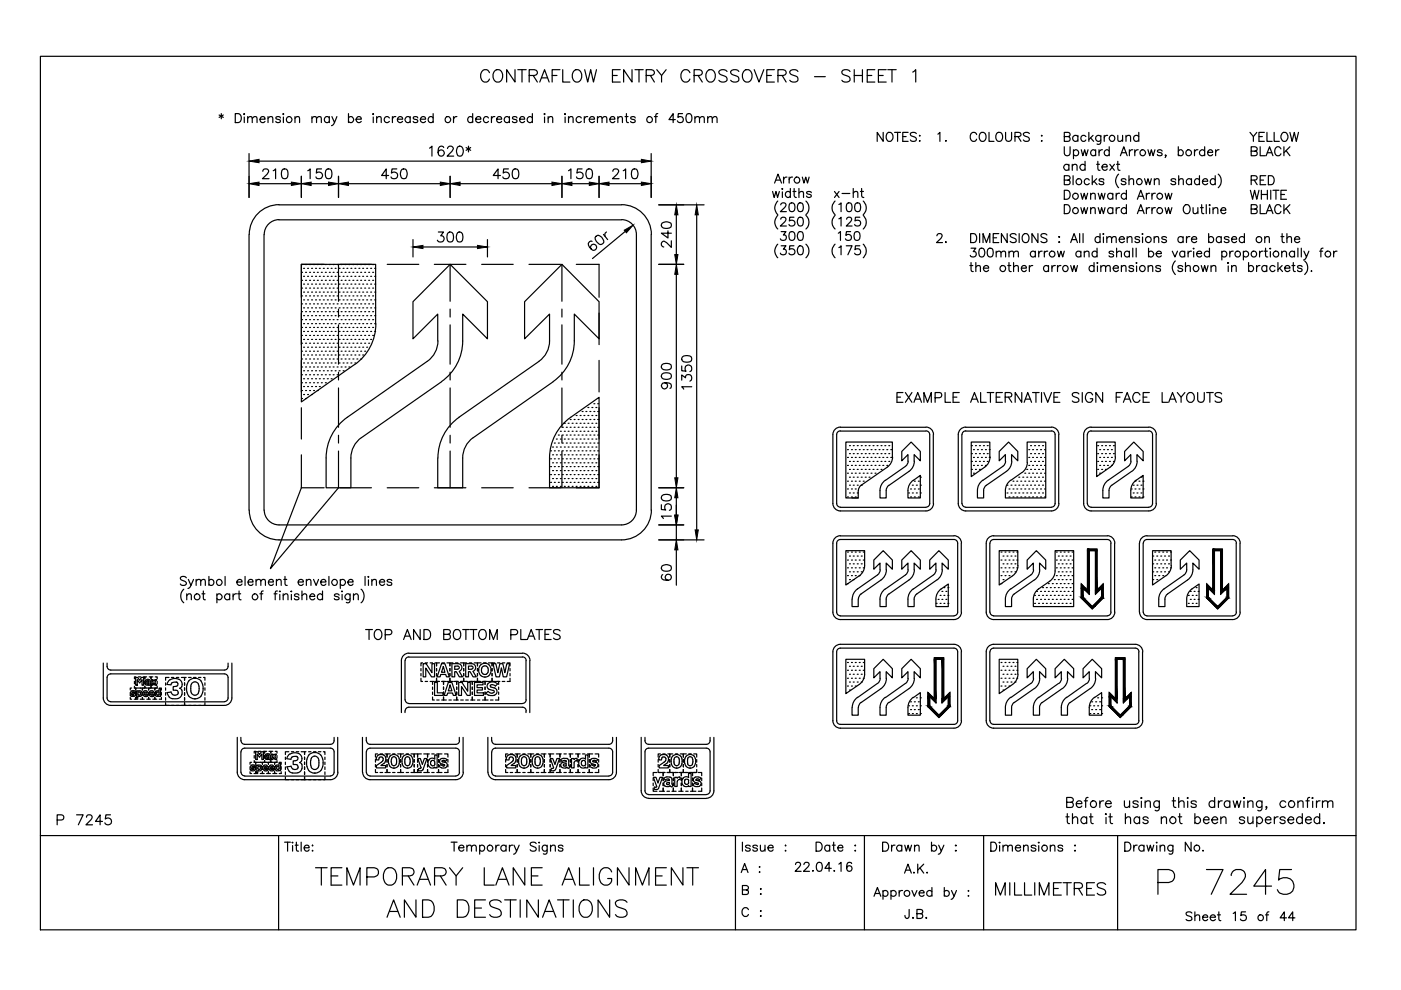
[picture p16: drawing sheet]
<svg xmlns="http://www.w3.org/2000/svg" width="297mm" height="210mm" viewBox="0 0 297 210" stroke-linecap="round" stroke-linejoin="round" font-family="sans-serif">
<g fill="none" stroke="#000" stroke-width=".25">
<path d="M8.6 11.9h278.9v185.2h-278.9zM103.8 15.4a.96 .96 0 0 0-1.1-.6 .96 .96 0 0 0-.8 .9 1.17 1.17 0 0 0 .3 1.3 1.17 1.17 0 0 0 1.2 .3l.4-.5M104.8 15.2a.98 .98 0 0 1 1.1-.4 .98 .98 0 0 1 .7 .9 1.17 1.17 0 0 1-.3 1.3 1.17 1.17 0 0 1-1.3 .3 1.61 1.61 0 0 1-.2-2.1zM109.2 14.8v2.6l-1.8-2.6v2.6M109.8 14.8h1.8M110.7 14.8v2.6M112.2 16l1.5-.1a.57 .57 0 0 0 0-1l-1.5-.1v2.6M113 16l.9 1.4M114.4 17.4l1.1-2.6 .9 2.6M114.8 16.5h1.2M117.1 16h1M118.7 14.8h-1.6v2.6"/>
<path d="M119.3 14.8v2.6h1.5M121.6 15.2a.96 .96 0 0 1 1.1-.4 .96 .96 0 0 1 .6 .9 1.15 1.15 0 0 1-.2 1.3 1.15 1.15 0 0 1-1.3 .3 1.61 1.61 0 0 1-.2-2.1zM124 14.8l.6 2.6 .6-2.6 .6 2.6 .7-2.6M129.9 16h1M131.5 14.8h-1.6v2.6h1.6M134 14.8v2.6l-1.8-2.6v2.6M134.6 14.8h1.8M135.5 14.8v2.6M137 16l1.5-.1a.57 .57 0 0 0 0-1l-1.5-.1v2.6M137.9 16l.8 1.4M139.2 14.8l1.1 1.2v1.4M141.2 14.8l-.9 1.2"/>
<path d="M146.3 15.4a.98 .98 0 0 0-1.1-.6 .98 .98 0 0 0-.8 .9 1.17 1.17 0 0 0 .2 1.3 1.17 1.17 0 0 0 1.3 .3l.4-.5M147.2 16l1.4-.1a.57 .57 0 0 0 0-1l-1.4-.1v2.6M148 16l.9 1.4M149.9 15.2l.3-.3a1.2 1.2 0 0 1 1.3 .4 1.2 1.2 0 0 1 0 1.5 .96 .96 0 0 1-1.1 .6 .96 .96 0 0 1-.7-1v-.7zM154.1 15.2a.98 .98 0 0 0-.9-.5 .98 .98 0 0 0-.8 .7 1.35 1.35 0 0 0 1.2 .7 .65 .65 0 0 1 .5 .5 .65 .65 0 0 1-.2 .7 1.18 1.18 0 0 1-1.5-.3M156.6 15.2a.98 .98 0 0 0-.9-.5 .98 .98 0 0 0-.8 .7l.3 .3 1 .4a.65 .65 0 0 1 .5 .5 .65 .65 0 0 1-.3 .7 1.23 1.23 0 0 1-1.5-.3M157.7 15.2a.98 .98 0 0 1 1.1-.4 .98 .98 0 0 1 .6 .9 1.17 1.17 0 0 1-.2 1.3 1.17 1.17 0 0 1-1.3 .3 1.61 1.61 0 0 1-.2-2.1zM159.9 14.8l1 2.6 1-2.6M162.6 16h.9M164.2 14.8h-1.6v2.6h1.6M164.9 16l1.5-.1a.57 .57 0 0 0 0-1l-1.5-.1v2.6M165.8 16l.9 1.4"/>
<path d="M169.2 15.2a.98 .98 0 0 0-1-.5 .98 .98 0 0 0-.8 .7l.3 .3 1 .4a.65 .65 0 0 1 .5 .5 .65 .65 0 0 1-.2 .7 1.23 1.23 0 0 1-1.6-.3M172.7 16.3h2.3M180.2 15.2a.96 .96 0 0 0-.9-.5 .96 .96 0 0 0-.8 .7l.2 .3 1 .4a.65 .65 0 0 1 .5 .5 .65 .65 0 0 1-.2 .7 1.15 1.15 0 0 1-1.5-.3M181.1 16h1.8M181.1 14.8v2.6M182.9 14.8v2.6M183.9 16h.9M185.5 14.8h-1.6v2.6h1.6M186.2 16h1.1M187.9 14.8h-1.7v2.6h1.7M188.2 14.8h1.8M189.1 14.8v2.6"/>
<path d="M193.5 15.3l.7-.5v2.6M46.5 24.4l.8 .5M46.9 24.1v1.1M47.3 24.4l-.8 .5M49.9 24.1h.6a1.02 1.02 0 0 1 .7 .9 1.02 1.02 0 0 1-.7 1h-.6zM51.8 24.1v.2zM51.8 24.8v1.2M52.5 25.1l.5-.4 .4 .1 .1 1.2M52.5 24.7v1.3M52.8 32.6v9.3M53.5 25.1l.4-.4 .5 .1 .1 1.2M54.9 34.2h81.1"/>
<path d="M54.9 38.9h6.9M55.1 25.3h1.1a.55 .55 0 0 0-.6-.6 .55 .55 0 0 0-.5 .7 .57 .57 0 0 0 .4 .6 .57 .57 0 0 0 .7-.3M55.7 36.3l.2-.4h.8a.46 .46 0 0 1 .1 .7l-1.2 1.3h1.4M56.8 25.1l.5-.4 .5 .1v1.2M56.8 24.7v1.3M57.9 36.2l.5-.4v2.1M59.5 25a.53 .53 0 0 0-.5-.3 .53 .53 0 0 0-.5 .3l.2 .3 .5 .1a.33 .33 0 0 1 .2 .5 .63 .63 0 0 1-.9-.2M60 35.9a.73 .73 0 0 1 1 .3 1.84 1.84 0 0 1-.2 1.6 .73 .73 0 0 1-1.1-.3 1.84 1.84 0 0 1 .3-1.6zM60.1 24.8v1.2M60.1 24.1v.2zM62.5 25.1l.5-.4 .4 .1 .1 1.2M62.5 24.7v1.3"/>
<path d="M63.9 37.4v4.5M65.2 36.2l.6-.4v2.1M66 38.9h3.7M66.1 25.1l.5-.4 .4 .1 .1 1.2M66.1 24.7v1.3M67.1 25.1l.5-.4 .4 .1 .1 1.2M68.2 35.8h-1l-.1 .9a.74 .74 0 0 1 1.1 0 .74 .74 0 0 1-.1 1.1 .74 .74 0 0 1-1.1-.3M69.3 35.9a.73 .73 0 0 1 1 .3 1.84 1.84 0 0 1-.2 1.6 .73 .73 0 0 1-1-.3 1.84 1.84 0 0 1 .2-1.6zM69.8 25a.59 .59 0 0 0-.9-.1 .59 .59 0 0 0 0 .9 .59 .59 0 0 0 .9-.1M69.8 24.7v1.3M70.4 24.7l.5 1.3 .5-1.3M70.9 26l-.4 .5-.2 .1"/>
<path d="M71.8 37.4v4.5M73.9 25a.61 .61 0 0 1 .9-.1 .61 .61 0 0 1 0 .9 .61 .61 0 0 1-.9-.1M73.9 38.9h19.5M73.9 24.1v1.9M75.5 25.3h1.1a.58 .58 0 0 0-.8-.5 .58 .58 0 0 0-.2 .9 .57 .57 0 0 0 1 0M79.1 24.8v1.2M79.1 24.1v.2zM79.9 25.1l.4-.4 .4 .1 .1 1.2M79.9 24.7v1.3M82.4 37.2h-1.5l1-1.4v2.1M82.6 25a.61 .61 0 0 0-.9-.1 .61 .61 0 0 0 0 .9 .61 .61 0 0 0 .9-.1M83.2 24.7v1.3"/>
<path d="M83.9 24.7a.58 .58 0 0 0-.7 .6M84.1 35.8h-1l-.1 .9a.74 .74 0 0 1 1.1 0 .74 .74 0 0 1-.1 1.1 .74 .74 0 0 1-1.1-.3M84.3 25.3h1.1a.6 .6 0 0 0-.9-.5 .6 .6 0 0 0-.2 .9 .62 .62 0 0 0 1.1 0M85.2 35.9a.69 .69 0 0 1 1 .3 1.05 1.05 0 0 1-.7 1.7 1.27 1.27 0 0 1-.3-2zM87 25a.61 .61 0 0 0-.9-.1 .61 .61 0 0 0 0 .9 .61 .61 0 0 0 .9-.1M87 24.7v1.3M88.6 25a.53 .53 0 0 0-.5-.3 .53 .53 0 0 0-.5 .3l.3 .3 .4 .1a.33 .33 0 0 1 .2 .5 .63 .63 0 0 1-.9-.2M89.1 25.3h1.1a.6 .6 0 0 0-.8-.5 .6 .6 0 0 0-.2 .9 .62 .62 0 0 0 1 0M91.1 31.4l.5-.4v2.1M91.8 25a.59 .59 0 0 0-.8-.1 .59 .59 0 0 0 0 .9 .59 .59 0 0 0 .8-.1M91.8 24.1v1.9M94.1 31.3a.57 .57 0 0 0-.9-.2 1.63 1.63 0 0 0 0 1.9 .66 .66 0 0 0 1-.3 .66 .66 0 0 0-.5-.9 .66 .66 0 0 0-.8 .6"/>
<path d="M94.9 31.5v-.1a.65 .65 0 0 1 1-.3l.2 .5-.3 .5-1 1h1.4M95.4 37.4v4.5M96.2 24.7v1.3M96.9 24.7a.63 .63 0 0 0-.7 .6M97.1 31.1a.66 .66 0 0 1 1 .3 1.08 1.08 0 0 1-.7 1.7 1.15 1.15 0 0 1-.5-1.7zM97.6 38.9h19.4M98.8 31.3l1 .6M99.3 31v1.2M99.8 31.3l-1 .6M100.2 25a.59 .59 0 0 0-.9-.1 .59 .59 0 0 0 0 .9 .59 .59 0 0 0 .9-.1M100.2 24.1v1.9M100.9 25.3h1.1a.6 .6 0 0 0-.9-.5 .6 .6 0 0 0-.2 .9 .62 .62 0 0 0 1.1 0"/>
<path d="M103.6 25a.59 .59 0 0 0-.9-.1 .59 .59 0 0 0 0 .9 .59 .59 0 0 0 .9-.1M104.2 24.7v1.3M104.9 24.7a.58 .58 0 0 0-.7 .6M105.3 25.3h1.1a.55 .55 0 0 0-.7-.6 .55 .55 0 0 0-.4 .7 .57 .57 0 0 0 .4 .6 .57 .57 0 0 0 .7-.3M106.1 37.2h-1.5l1-1.4v2.1M107.8 35.8h-1l-.1 .9a.74 .74 0 0 1 1.1 0 .74 .74 0 0 1-.1 1.1 .74 .74 0 0 1-1.1-.3M108 25a.61 .61 0 0 0-.9-.1 .61 .61 0 0 0 0 .9 .61 .61 0 0 0 .9-.1M108 24.7v1.3M108.9 35.9a.73 .73 0 0 1 1 .3 1.84 1.84 0 0 1-.2 1.6 .73 .73 0 0 1-1-.3 1.84 1.84 0 0 1 .2-1.6zM109.6 25a.54 .54 0 0 0-.5-.3 .54 .54 0 0 0-.5 .3l.3 .3 .5 .1a.33 .33 0 0 1 .1 .5 .63 .63 0 0 1-.9-.2M110.2 25.3h1a.55 .55 0 0 0-.6-.6 .55 .55 0 0 0-.4 .7 .57 .57 0 0 0 .4 .6 .57 .57 0 0 0 .6-.3M112.9 25a.61 .61 0 0 0-.9-.1 .61 .61 0 0 0 0 .9 .61 .61 0 0 0 .9-.1"/>
<path d="M112.9 24.1v1.9M115.5 24.1l.1 .1-.1 .1zM115.5 24.8v1.2M116.2 25.1l.4-.4 .5 .1 .1 1.2M116.2 24.7v1.3M119.1 37.4v4.5M119.8 24.8v1.2M119.8 24.1v.2zM120.5 36.2l.5-.4v2.1M120.5 25.1l.5-.4 .4 .1 .1 1.2M120.5 24.7v1.3M121.3 38.9h3.6"/>
<path d="M123.2 25a.61 .61 0 0 0-.9-.1 .61 .61 0 0 0 0 .9 .61 .61 0 0 0 .9-.1M123.4 35.8h-1l-.1 .9a.74 .74 0 0 1 1.1 0 .74 .74 0 0 1-.1 1.1 .74 .74 0 0 1-1.1-.3M123.9 24.7v1.3M124.5 35.9a.73 .73 0 0 1 1 .3 1.84 1.84 0 0 1-.2 1.6 .69 .69 0 0 1-1-.3 1.66 1.66 0 0 1 .2-1.6zM124.6 24.7a.58 .58 0 0 0-.7 .6M124.9 25.3h1.1a.6 .6 0 0 0-.8-.5 .6 .6 0 0 0-.2 .9 .62 .62 0 0 0 1 0M126.7 25.1l.4-.4 .5 .1v1.2M126.7 24.7v1.3M127 37.4v4.5M127.6 25.1l.5-.4 .5 .1 .1 1.2M129.1 38.9h6.9M129.3 25.3h1.1a.55 .55 0 0 0-.7-.6 .55 .55 0 0 0-.4 .7 .57 .57 0 0 0 .4 .6 .57 .57 0 0 0 .7-.3"/>
<path d="M129.9 36.3l.2-.4h.9a.46 .46 0 0 1 0 .7l-1.1 1.3h1.3M131 25.1l.5-.4 .4 .1 .1 1.2M131 24.7v1.3M132.1 36.2l.5-.4v2.1M132.5 24.7h.7M132.8 24.1v1.5l.1 .3 .3 .1M134.2 35.9a.68 .68 0 0 1 .9 .3 1.05 1.05 0 0 1-.6 1.7 .9 .9 0 0 1-.6-1.2zM134.7 25a.53 .53 0 0 0-.5-.3 .53 .53 0 0 0-.5 .3l.3 .3 .4 .1a.33 .33 0 0 1 .2 .5 .66 .66 0 0 1-.9-.2M138.1 32.6v9.3M138.7 24.7h.7M139.5 24.1l-.4 .1-.1 .3v1.5M143.2 25.4h-1.4l.9-1.3v1.9"/>
<path d="M144.7 24.1h-.9l-.1 .8a.67 .67 0 0 1 1 0 .67 .67 0 0 1-.1 1 .67 .67 0 0 1-1-.3M145.7 24.2a.64 .64 0 0 1 .9 .3 .96 .96 0 0 1-.6 1.5 1.03 1.03 0 0 1-.5-1.5zM147.3 25.1l.5-.4 .4 .1 .1 1.2M147.3 24.7v1.3M148.3 25.1l.5-.4 .4 .1 .1 1.2M150 25.1l.5-.4 .4 .1 .1 1.2M150 24.7v1.3M151 25.1l.5-.4 .4 .1 .1 1.2M164.2 38.8l.7-1.9 .8 1.9M164.5 38.2h.9M165.9 40v.1zM166.1 37.5v1.3"/>
<path d="M166.8 37.5a.63 .63 0 0 0-.7 .6M167.3 37.5v1.3M167.6 40v1.9M168 37.5a.58 .58 0 0 0-.7 .6M168.4 40v1.5l.1 .2 .3 .2M169.4 40v1.9M170.1 37.5l.3 1.3 .4-1.3 .4 1.3 .3-1.3M180.9 40v1.9M182.7 40v1.5l.1 .2 .3 .2M187.3 28.1v1.9l-1.3-1.9v1.9M188.2 28.2a.95 .95 0 0 1 1.2 .6 .95 .95 0 0 1-.6 1.2 1.01 1.01 0 0 1-.9-.7 1.01 1.01 0 0 1 .3-1.1zM189.7 28.1h1.2"/>
<path d="M190.3 28.1v1.9M191.4 29h.7M192.5 28.1h-1.1v1.9h1.1M194.3 28.3a.73 .73 0 0 0-1.3 .2l.4 .4a.94 .94 0 0 1 .9 .5v.3a.8 .8 0 0 1-1.3 0M194.9 28.8h.2zM194.9 29.9h.2zM198.9 28.4l.4-.3v1.9M200.5 29.9h.1zM207.1 28.5a.69 .69 0 0 0-.8-.4 .69 .69 0 0 0-.6 .7 .85 .85 0 0 0 .2 .9 .85 .85 0 0 0 .9 .2l.3-.4M208 28.2a.95 .95 0 0 1 1.1 .6 .95 .95 0 0 1-.6 1.2 1.01 1.01 0 0 1-.9-.7 1.01 1.01 0 0 1 .4-1.1zM209.7 28.1v1.9h1M211.3 28.3a.71 .71 0 0 1 .8-.2 .71 .71 0 0 1 .5 .7v.5a.72 .72 0 0 1-.7 .7 .72 .72 0 0 1-.8-.7z"/>
<path d="M213.2 28.1v1.3a.64 .64 0 0 0 .6 .6 .64 .64 0 0 0 .7-.6v-1.3M215.2 29l1.1-.1a.4 .4 0 0 0 .2-.4 .4 .4 0 0 0-.2-.3l-1.1-.1v1.9M215.8 29l.7 1M218.2 28.3a.73 .73 0 0 0-1.2 .2l.2 .3 .9 .4 .1 .5a.78 .78 0 0 1-1.2 0M220.8 28.8h.2zM220.8 29.9h.2zM225.7 38.2l1-.1 .2-.3-.2-.5h-1v1.9h.8l.3-.2 .1-.5-.4-.3M225.7 29l1-.1 .2-.3-.1-.4-.3-.1h-.8v1.9h.8a.51 .51 0 0 0 .4-.5 .51 .51 0 0 0-.4-.5M225.7 31.1v1.4a.62 .62 0 0 0 .6 .5 .62 .62 0 0 0 .6-.5v-1.4M226.6 35.1a.61 .61 0 0 0-.9-.1 .61 .61 0 0 0 0 .9 .61 .61 0 0 0 .9-.1M226.6 34.8v1.3M227.3 35.2a.63 .63 0 0 1 .9-.3l.2 1.2"/>
<path d="M227.3 34.8v1.3M227.5 37.3v1.9M227.6 32a.61 .61 0 0 1 .9 0 .61 .61 0 0 1 0 .9 .61 .61 0 0 1-.9-.1M227.6 31.8v1.9M228.5 29a.61 .61 0 0 0-.9-.1 .61 .61 0 0 0 0 .9 .61 .61 0 0 0 .9-.1M228.5 28.7v1.3M229.2 31.8l.4 1.2 .4-1.2 .3 1.2 .4-1.2M230.1 35.1a.61 .61 0 0 0-.9-.1 .61 .61 0 0 0 0 .9 .61 .61 0 0 0 .9-.1M230.1 34.2v1.9M230.2 29a.59 .59 0 0 0-.8-.1 .59 .59 0 0 0 0 .9 .59 .59 0 0 0 .8-.1M230.9 28.1v1.9M230.9 38.2a.59 .59 0 0 0-.8-.1 .59 .59 0 0 0 0 .9 .59 .59 0 0 0 .8-.1"/>
<path d="M231.2 29.3l.7 .7M231.6 37.3v1.9M231.7 28.7l-.8 .9M232 38.4l.6 .8M232.3 32a.59 .59 0 0 0-.9 0 .59 .59 0 0 0 0 .8 .59 .59 0 0 0 .9 0M232.3 31.8v1.2M232.5 37.9l-.9 .9M232.5 34.8h.6M232.8 34.2v1.5v.3l.4 .1M233 31.8v1.2M233.4 28.7v1.4a.49 .49 0 0 1-.3 .5 .49 .49 0 0 1-.5-.1M233.4 29a.61 .61 0 0 0-.9-.1 .61 .61 0 0 0 0 .9 .61 .61 0 0 0 .9-.1"/>
<path d="M233.7 35.4h1.1a.58 .58 0 0 0-.9-.5 .58 .58 0 0 0-.2 .9 .57 .57 0 0 0 1.1 0M233.7 31.7l-.4 .2-.3 .4M234 38.2a.57 .57 0 0 0-1 0l.1 .2 .8 .2 .1 .3a.62 .62 0 0 1-1 0M234.1 28.7v1.3M234.8 28.7a.58 .58 0 0 0-.7 .6M235.2 32a.59 .59 0 0 0-.9 0 .59 .59 0 0 0 0 .8 .59 .59 0 0 0 .9 0M235.2 31.1v1.9M235.3 34.8l1 1.3M236.3 34.8l-1 1.3M236.7 34.8h.7M237 28.7l.1 1.2 .4 .1 .5-.4M237 34.2v1.5l.1 .3 .4 .1"/>
<path d="M237.2 36.9a1.93 1.93 0 0 0 0 2.9M237.5 33l.8-1.9 .7 1.9M237.8 32.4h.9M238 28.7v1.3M238.7 38.2a.57 .57 0 0 0-1 0l.1 .2 .8 .2 .1 .3a.62 .62 0 0 1-1 0M238.7 29l.5-.3 .4 .1 .1 1.2M238.7 28.7v1.3M239.4 38.3l.4-.4 .5 .1v1.2M239.4 37.3v1.9M239.5 31.8v1.2M240.2 31.7a.65 .65 0 0 0-.7 .6M240.6 31.8v1.2"/>
<path d="M241.3 31.7l-.4 .2-.3 .4M241.4 29a.61 .61 0 0 0-.9-.1 .61 .61 0 0 0 0 .9 .61 .61 0 0 0 .9-.1M241.4 28.1v1.9M242.7 37.9l.3 1.3 .4-1.3 .4 1.3 .3-1.3M243.4 31.8l.4 1.2 .3-1.2 .4 1.2 .4-1.2M244.7 38.3l.5-.4 .5 .1 .1 1.2M244.7 37.9v1.3M246.4 32a.57 .57 0 0 0-1 0l.1 .2 .8 .3 .1 .3a.62 .62 0 0 1-1 0M247.2 32.9h-.2h.2l-.2 .5M249.3 38.2a.57 .57 0 0 0-1 0l.3 .2 .6 .2 .1 .3a.62 .62 0 0 1-1 0M249.8 32a.59 .59 0 0 1 .9 0 .59 .59 0 0 1 0 .8 .59 .59 0 0 1-.9 0M249.8 31.1v1.9"/>
<path d="M249.9 38.3l.5-.4 .4 .1 .1 1.2M249.9 37.3v1.9M252.6 38.2a.61 .61 0 0 0-.9-.1 .61 .61 0 0 0 0 .9 .61 .61 0 0 0 .9-.1M252.6 37.9v1.3M253.3 31.8v1.2M254 31.7a.65 .65 0 0 0-.7 .6M254.3 38.2a.59 .59 0 0 0-.9-.1 .59 .59 0 0 0 0 .9 .59 .59 0 0 0 .9-.1M254.3 37.3v1.9M254.9 38.4h1.1a.6 .6 0 0 0-.8-.5 .6 .6 0 0 0-.2 1 .62 .62 0 0 0 1 0M255.4 32a.61 .61 0 0 0-.9 0 .61 .61 0 0 0 0 .9 .61 .61 0 0 0 .9-.1M255.4 31.1v1.9M256 32.3h1.1a.55 .55 0 0 0-.6-.6 .55 .55 0 0 0-.5 .8 .57 .57 0 0 0 .5 .5 .57 .57 0 0 0 .6-.2"/>
<path d="M257.7 38.2a.59 .59 0 0 0-.9-.1 .59 .59 0 0 0 0 .9 .59 .59 0 0 0 .9-.1M257.7 37.3v1.9M257.7 31.8v1.2M258.3 36.9a1.93 1.93 0 0 1 0 2.9M258.5 31.7l-.5 .2-.3 .4M265 28.1l.7 .9v1M265.3 38.2l1.1-.1 .1-.3-.1-.5h-1.1v1.9M265.3 32h1.1l.1-.3v-.4l-.4-.2h-.8v1.9h.8l.4-.1v-.5l-.4-.4M265.9 38.2l.6 1M266.5 28.1l-.8 .9M266.9 29h.7M267.2 31.1v1.9h1.1"/>
<path d="M267.2 38.2h.7M268.1 28.1h-1.2v1.9h1.2M268.4 37.3h-1.2v1.9h1.2M268.4 33l.8-1.9 .7 1.9M268.6 28.1v1.9h1.1M268.7 32.4h.9M268.9 37.3a1 1 0 0 1 1.2 .6 1 1 0 0 1-.6 1.3h-.6zM270.1 28.1v1.9h1.1M271.6 31.6a.64 .64 0 0 0-1-.4 .93 .93 0 0 0-.4 1.2 .93 .93 0 0 0 1.1 .5l.3-.3M272 28.2a.9 .9 0 0 1 1 .3 .9 .9 0 0 1-.1 1.2l-.2 .2a.93 .93 0 0 1-1.1-.4 .93 .93 0 0 1 .2-1.2zM272.2 31.1v1.9M272.7 32l.8 1"/>
<path d="M273.5 28.1l.5 1.9 .4-1.9 .4 1.9 .5-1.9M273.5 31.1l-1.3 1.3M52.8 49.7v58.5M56 49.7v58.5M56 49.7a3.2 3.2 0 0 1 3.2-3.1h72.6a3.1 3.1 0 0 1 3.1 3.1v58.5M63.9 59.4h.1M63.9 57.7h.1M63.9 56.1h.1M64.4 58.6h.1M64.4 56.9h.1M64.8 59.4h.1M64.8 57.7h.1"/>
<path d="M64.8 56.1h.1M65.2 58.6h.1M65.2 56.9h.1M65.6 59.4h.1M65.6 57.7h.1M65.6 56.1h.1M66.1 58.6h.1M66.1 56.9h.1M66.5 59.4h.1M66.5 57.7h.1M66.5 56.1h.1M66.9 58.6h.1"/>
<path d="M66.9 56.9h.1M67.3 59.4h.1M67.3 57.7h.1M67.3 56.1h.1M67.7 58.6h.1M67.7 56.9h.1M68.1 59.4h.1M68.1 57.7h.1M68.1 56.1h.1M68.6 58.6h.1M68.6 56.9h.1M68.7 56h-4.8v7"/>
<path d="M69 59.4h.1M69 57.7h.1M69 56.1h.1M69.4 58.6h.1M69.4 56.9h.1M69.8 59.4h.1M69.8 57.7h.1M69.8 56.1h.1M70.2 58.6h.1M70.2 56.9h.1M70.6 59.4h.1M70.6 57.7h.1"/>
<path d="M70.6 56.1h.1M71 58.6h.1M71 56.9h.1M71.5 59.4h.1M71.5 57.7h.1M71.5 56.1h.1M71.8 56v7.9M71.9 58.6h.1M71.9 56.9h.1M72.1 56h6.7M72.3 59.4h.1M72.3 57.7h.1"/>
<path d="M72.3 56.1h.1M72.7 58.6h.1M72.7 56.9h.1M73.2 59.4h.1M73.2 57.7h.1M73.2 56.1h.1M73.5 58.6h.1M73.5 56.9h.1M74 59.4h.1M74 57.7h.1M74 56.1h.1M74.4 58.6h.1"/>
<path d="M74.4 56.9h.1M74.8 59.4h.1M74.8 57.7h.1M74.8 56.1h.1M75.2 58.6h.1M75.2 56.9h.1M75.7 59.4h.1M75.7 57.7h.1M75.7 56.1h.1M76.1 58.6h.1M76.1 56.9h.1M76.5 59.4h.1"/>
<path d="M76.5 57.7h.1M76.5 56.1h.1M76.9 58.6h.1M76.9 56.9h.1M77.3 59.4h.1M77.3 57.7h.1M77.3 56.1h.1M77.7 58.6h.1M77.7 56.9h.1M78.2 59.4h.1M78.2 57.7h.1M78.2 56.1h.1"/>
<path d="M78.6 58.6h.1M78.6 56.9h.1M79 59.4h.1M79 57.7h.1M79 56.1h.1M79.4 58.6h.1M79.4 56.9h.1M82.1 56h6.7M87.6 50.8v3.7M89.7 52.4h11.5M92.1 56h6.7M92.9 49.2h1.1l-.6 .8a.68 .68 0 0 1 .8 .8 .68 .68 0 0 1-1 .5l-.3-.1-.2-.3"/>
<path d="M95.1 49.3a.66 .66 0 0 1 1 .3 1.84 1.84 0 0 1-.2 1.6 .73 .73 0 0 1-1.1-.3 1.84 1.84 0 0 1 .3-1.6zM95.4 56v7.9M97 49.3a.66 .66 0 0 1 1.1 .3 1.84 1.84 0 0 1-.3 1.6 .68 .68 0 0 1-.9-.3 1.66 1.66 0 0 1 .1-1.6zM102.1 56h6.7M103.3 50.8v3.7M112.2 56h6.6M119.1 56v7.9M122.2 56h4.8v7M125.5 51.2a.62 .62 0 0 0-.8 .4 1.6 1.6 0 0 0 1.2 1.5 .65 .65 0 0 0 .6-.8 .65 .65 0 0 0-.9-.5 .65 .65 0 0 0-.3 1M126.3 50.1l.2-.1a1.17 1.17 0 0 1 1.5 1 .66 .66 0 0 1-.2 .7 .66 .66 0 0 1-.7 .1 1.77 1.77 0 0 1-.9-1.4zM127.9 49.7l.9 1.1M128.6 49.2a.68 .68 0 0 0-.3 1"/>
<path d="M132.6 49.1l-7 5.7M138.1 49.7v58.5M138.1 49.7a6.3 6.3 0 0 0-6.3-6.3h-72.6a6.3 6.3 0 0 0-6.4 6.3M139.7 43.4h9.6M139.7 56h5.3M140.3 47.3a1.65 1.65 0 0 1 2 0 .71 .71 0 0 1-.4 1 1.41 1.41 0 0 1-1.7-.5zM141.6 48.9v1.6l-1.4-1.1h2.1M142.3 51.1v1.4l-1-1.1-.7-.3a.65 .65 0 0 0-.3 1.1l.4 .2M143.4 45.6v8.4M143.4 58.2v43.1M147.7 45.6v66.8M163.8 40.6l.3 1.3 .4-1.3 .4 1.3 .3-1.3"/>
<path d="M164.9 42.6a1.93 1.93 0 0 0 0 2.9M164.9 45.7a1.93 1.93 0 0 0 0 2.9M164.9 51.8a1.93 1.93 0 0 0 0 2.9M165.5 43.4l.1-.2 .3-.2 .7 .2a.6 .6 0 0 1-.2 .8l-.9 .9h1.2M165.5 46.5l.1-.3 .3-.1 .7 .1a.61 .61 0 0 1-.2 .8l-.9 .9h1.2M165.6 49.1h1l-.5 .7a.6 .6 0 0 1 .6 .7 .6 .6 0 0 1-.8 .5l-.4-.4M165.6 52.1h1l-.5 .7a.64 .64 0 0 1 .5 1.1 .64 .64 0 0 1-1.1-.2M165.9 40.7v1.2M167.5 43.1a.67 .67 0 0 1 1 .2 1.21 1.21 0 0 1-.5 1.6l-.5-.1a1.51 1.51 0 0 1 0-1.7zM167.5 49.2a.67 .67 0 0 1 1 .2 1.21 1.21 0 0 1-.5 1.6l-.5-.1a1.51 1.51 0 0 1 0-1.7zM167.6 40.9a.59 .59 0 0 0-.9-.1 .59 .59 0 0 0 0 .8 .59 .59 0 0 0 .9 0M168.1 40.6h.7"/>
<path d="M168.3 46.1h-.9v.8a.67 .67 0 0 1 1-.1 .67 .67 0 0 1-.1 1 .67 .67 0 0 1-1-.2M168.3 52.1h-.9v.9a.67 .67 0 0 1 1-.1 .67 .67 0 0 1-.1 1 .67 .67 0 0 1-1-.2M169.3 43.1a.63 .63 0 0 1 .9 .2 1.64 1.64 0 0 1-.1 1.5 .61 .61 0 0 1-.9-.3 1.35 1.35 0 0 1 .1-1.4zM169.3 46.1a.63 .63 0 0 1 .9 .3 1.64 1.64 0 0 1-.1 1.4 .61 .61 0 0 1-.9-.2 1.35 1.35 0 0 1 .1-1.5zM169.3 49.2a.63 .63 0 0 1 .9 .2 1.64 1.64 0 0 1-.1 1.5 .61 .61 0 0 1-.9-.3 1.35 1.35 0 0 1 .1-1.4zM169.3 52.2a.56 .56 0 0 1 .9 .3 1.64 1.64 0 0 1-.1 1.4 .61 .61 0 0 1-.9-.2 1.35 1.35 0 0 1 .1-1.5zM169.4 40.9a.63 .63 0 0 1 .9-.2l.1 1.2M170.9 42.6a1.93 1.93 0 0 1 0 2.9M170.9 45.7a1.93 1.93 0 0 1 0 2.9M170.9 51.8a1.93 1.93 0 0 1 0 2.9M172 40.9a.62 .62 0 0 0-1 0l.3 .2 .6 .2 .1 .3a.57 .57 0 0 1-1 0M176.9 40.6l1 1.3"/>
<path d="M177.1 42.6a1.93 1.93 0 0 0 0 2.9M177.1 45.7a1.93 1.93 0 0 0 0 2.9M177.1 51.8a1.93 1.93 0 0 0 0 2.9M177.7 49.4l.5-.3v1.9M177.9 43.3l.4-.3v1.9M177.9 46.4l.4-.3v1.8M177.9 52.5l.4-.4v1.9M177.9 40.6l-1 1.3M178.5 41h1.7M179.4 52.1h1.3l-.9 1.9M179.5 46.5l.3-.4 .7 .1a.61 .61 0 0 1-.2 .8l-.9 .9h1.3M179.7 43.1a.61 .61 0 0 1 .9 .2 1.26 1.26 0 0 1-.5 1.6h-.2a1.23 1.23 0 0 1-.2-1.8z"/>
<path d="M180.4 49.1h-.9l-.2 .8a.67 .67 0 0 1 1.1 0 .67 .67 0 0 1-.2 1 .67 .67 0 0 1-.9-.3M180.9 40.9l.4-.3 .5 .1 .1 1.2M181.3 49.2a.67 .67 0 0 1 1 .2 1.21 1.21 0 0 1-.5 1.6l-.5-.1a1.51 1.51 0 0 1 0-1.7zM181.5 43.1a.63 .63 0 0 1 .9 .2 1.64 1.64 0 0 1-.2 1.5 .67 .67 0 0 1-.9-.3 1.5 1.5 0 0 1 .2-1.4zM182.3 46.1h-.9l-.1 .8a.67 .67 0 0 1 1-.1 .67 .67 0 0 1-.1 1 .67 .67 0 0 1-1-.2M182.3 52.1h-.9l-.1 .9a.67 .67 0 0 1 1-.1 .67 .67 0 0 1-.1 1 .67 .67 0 0 1-1-.2M182.4 40.6h.7M183 42.6a1.93 1.93 0 0 1 0 2.9M183 45.7a1.93 1.93 0 0 1 0 2.9M183 51.8a1.93 1.93 0 0 1 0 2.9M198.6 50v-.1a.58 .58 0 0 1 .6-.4 .58 .58 0 0 1 .5 .4l-.2 .6-.9 .9h1.2M200.5 51.4h.1z"/>
<path d="M205.6 56.3h.7M205.8 49.5h.6a1.02 1.02 0 0 1 .7 1 1.02 1.02 0 0 1-.7 .9h-.6zM205.9 52.6h1l-.6 .7a.6 .6 0 0 1 .7 .7 .6 .6 0 0 1-.8 .5l-.5-.4M205.9 55.7v1.5l.1 .3 .3 .1M206.9 56.6l.4-.3 .5 .1 .1 1.2M206.9 55.7v1.9M207.7 49.5v1.9M207.8 52.7a.61 .61 0 0 1 .9 .3 .88 .88 0 0 1 .1 1 .88 .88 0 0 1-1 .4 1.51 1.51 0 0 1 0-1.7zM208.4 51.4v-1.9l.7 1.9 .8-1.9v1.9M208.5 56.9h1.1a.58 .58 0 0 0-.8-.6 .58 .58 0 0 0-.2 1 .57 .57 0 0 0 1 0M209.6 52.7a.63 .63 0 0 1 .9 .3 1.64 1.64 0 0 1-.2 1.4 .67 .67 0 0 1-.9-.3 1.5 1.5 0 0 1 .2-1.4zM210.6 50.4h.7"/>
<path d="M211.2 53.6a.63 .63 0 0 1 .9-.3l.1 1.2M211.2 53.3v1.2M211.8 49.5h-1.2v1.9h1.2M212.2 53.6l.5-.3h.4l.1 1.2M213.5 49.5v1.9l-1.2-1.9v1.9M213.7 56.3h.6M213.9 53.6a.63 .63 0 0 1 .9-.3l.1 1.2M213.9 55.7v1.5l.1 .3 .4 .1M213.9 53.3v1.2M214.9 53.6l.5-.3h.4l.1 1.2M214.9 56.6l.5-.3 .4 .1 .1 1.2M214.9 55.7v1.9"/>
<path d="M215.4 49.8a.71 .71 0 0 0-.6-.3 .71 .71 0 0 0-.6 .5l.2 .2 .9 .4 .1 .6a.86 .86 0 0 1-1.2 0M216.1 49.5v1.9M216.5 56.9h1.1v-.3a.58 .58 0 0 0-.9-.1 .58 .58 0 0 0 0 .9 .58 .58 0 0 0 .9-.1M216.9 49.8a.69 .69 0 0 1 .8-.2 .69 .69 0 0 1 .5 .6v.5a.72 .72 0 0 1-.8 .8 .72 .72 0 0 1-.7-.8zM218.2 56.3v1.3M219 56.3a.63 .63 0 0 0-.8 .6M219.5 53.5a.59 .59 0 0 0-.9-.1 .59 .59 0 0 0 0 .9 .59 .59 0 0 0 .9-.1M219.5 53.3v1.2M220.1 49.5v1.9l-1.3-1.9v1.9M220.2 53.3v1.2M221 53.3a.64 .64 0 0 0-.8 .5M221.4 53.3v1.2"/>
<path d="M222 49.8a.71 .71 0 0 0-.7-.3 .71 .71 0 0 0-.6 .5l.2 .2 1 .5 .1 .5a.88 .88 0 0 1-1.3 0M222.1 53.3a.59 .59 0 0 0-.7 .5M222.3 56.6a.59 .59 0 0 0-.9-.1 .59 .59 0 0 0 0 .9 .59 .59 0 0 0 .9-.1M222.3 56.3v1.3M223 56.3v1.3M223.7 56.3a.63 .63 0 0 0-.7 .6M224.2 53.3l.4 1.2 .3-1.2 .4 1.2 .4-1.2M224.2 56.3v1.3M224.5 50.2h.2zM224.5 51.4h.2zM224.9 56.3a.58 .58 0 0 0-.7 .6M225.7 40.3a1 1 0 0 1 1.2 .7 1 1 0 0 1-.7 1.2h-.5z"/>
<path d="M225.7 43.4a1 1 0 0 1 1.2 .7 1 1 0 0 1-.7 1.2h-.5zM227 51.4l.7-1.9 .7 1.9M227 56.3l.4 1.3 .3-1.3 .4 1.3 .3-1.3M227.3 50.8h.9M228.9 49.5v1.9M229.2 53.5a.59 .59 0 0 0-.9-.1 .59 .59 0 0 0 0 .9 .59 .59 0 0 0 .9-.1M229.2 41l.3 1.2 .4-1.2 .3 1.2 .4-1.2M229.2 44l.3 1.3 .4-1.3 .3 1.3 .4-1.3M229.2 53.3v1.2M229.6 49.5v1.9M229.9 53.6l.3-.3a.44 .44 0 0 1 .7 .3v.9M229.9 53.3v1.2"/>
<path d="M231.2 41.3l.5-.3 .4 .1 .1 1.1M231.2 44.4l.5-.4 .4 .1 .1 1.2M231.2 41v1.2M231.2 44v1.3M232 56.6a.59 .59 0 0 0-.9-.1 .59 .59 0 0 0 0 .9 .59 .59 0 0 0 .9-.1M232 55.7v1.9M232.6 53.5a.59 .59 0 0 0-.9-.1 .59 .59 0 0 0 0 .9 .59 .59 0 0 0 .9-.1M232.6 52.6v1.9M232.7 56.4v1.2M232.7 55.7v.1zM232.8 41l.4 1.2 .4-1.2 .3 1.2 .4-1.2M232.8 44l.4 1.3 .4-1.3 .3 1.3 .4-1.3"/>
<path d="M233.2 50.4a.6 .6 0 0 0-.8 0 .6 .6 0 0 0 0 .8 .6 .6 0 0 0 .8 0M233.2 49.5v1.9M233.4 56.6l.3-.2a.44 .44 0 0 1 .7 .2v1M233.4 56.3v1.3M233.9 50.2v1.2M233.9 49.5v.2zM234.4 56.6l.4-.3 .5 .1 .1 1.2M234.7 50.5l.4-.3h.5l.1 1.2M234.7 50.2v1.2M235.7 50.5l.4-.3h.5l.1 1.2M235.9 41.2a.61 .61 0 0 0-.9-.1 .61 .61 0 0 0 0 .9 .61 .61 0 0 0 .9 0M235.9 44.3a.61 .61 0 0 0-.9-.1 .61 .61 0 0 0 0 .9 .61 .61 0 0 0 .9-.1"/>
<path d="M235.9 41v1.2M235.9 44v1.3M236 56.9h1.1a.58 .58 0 0 0-.8-.6 .58 .58 0 0 0-.2 1 .57 .57 0 0 0 1 0M236.1 53.5a.57 .57 0 0 0-1 0l.3 .3h.5l.2 .4a.57 .57 0 0 1-1 0M236.7 41v1.2M236.7 44v1.3M236.7 53.6l.3-.3a.44 .44 0 0 1 .8 .3v.9M236.7 52.6v1.9M237.3 50.7h1.1a.6 .6 0 0 0-.8-.5 .6 .6 0 0 0-.2 1 .62 .62 0 0 0 1 0M237.4 41a.58 .58 0 0 0-.7 .5M237.4 44a.58 .58 0 0 0-.7 .6M237.8 56.6l.4-.3 .4 .1 .1 1.2"/>
<path d="M237.8 56.3v1.3M238.8 41.2a.61 .61 0 0 0-.9-.1 .61 .61 0 0 0 0 .9 .61 .61 0 0 0 .9 0M238.8 44.3a.61 .61 0 0 0-.9-.1 .61 .61 0 0 0 0 .9 .61 .61 0 0 0 .9-.1M238.8 40.3v1.9M238.8 43.4v1.9M239 50.5l.5-.3h.4l.1 1.2M239 50.2v1.2M239.5 53.5a.59 .59 0 0 0-.9-.1 .59 .59 0 0 0 0 .9 .59 .59 0 0 0 .9-.1M239.5 53.3v1.2M240.2 52.6v1.9M240.3 56.6a.57 .57 0 0 0-.9 0l.1 .2 .8 .2v.3a.53 .53 0 0 1-.4 .3 .53 .53 0 0 1-.5-.3M240.9 52.6v1.9"/>
<path d="M241 56.4v1.2M241 55.7v.1zM241.1 42.2l.8-1.9 .7 1.9M241.1 45.3l.8-1.9 .7 1.9M241.4 41.6h.9M241.4 44.7h.9M241.6 50.4a.57 .57 0 0 0-1 0l.1 .2 .7 .2a.33 .33 0 0 1 .1 .6 .63 .63 0 0 1-.9-.2M242.2 49.6h.1zM242.2 50.2v1.2M243 41v1.2M243 44v1.3M243.4 56.6a.63 .63 0 0 1 .9-.2l.1 1.2"/>
<path d="M243.4 56.3v1.3M243.5 53.5a.61 .61 0 0 1 .9-.1 .61 .61 0 0 1 0 .9 .61 .61 0 0 1-.9-.1M243.5 52.6v1.9M243.8 41a.58 .58 0 0 0-.8 .5M243.8 44a.58 .58 0 0 0-.8 .6M244.2 41v1.2M244.2 44v1.3M244.7 50.5l.4-.3h.5l.1 1.2M244.7 50.2v1.2M245 41a.58 .58 0 0 0-.8 .5M245 44a.58 .58 0 0 0-.8 .6M245.1 53.8h1.1a.59 .59 0 0 0-.6-.5 .59 .59 0 0 0-.6 .6 .59 .59 0 0 0 .6 .6l.6-.3"/>
<path d="M246.1 56.6a.62 .62 0 0 0-1.1 0l.1 .2 .9 .2 .1 .3a.57 .57 0 0 1-1.1 0M247 41l.4 1.2 .3-1.2 .4 1.2 .4-1.2M247 44l.4 1.3 .3-1.3 .4 1.3 .4-1.3M247.3 50.4a.62 .62 0 0 0-1 0l.1 .2 .8 .3 .1 .3a.62 .62 0 0 1-1 0M248.6 53.3l.5 1.2 .6-1.2M249.2 55.3a1.93 1.93 0 0 0 0 2.9M250.8 56.6a.62 .62 0 0 0-1.1 0l.1 .2 .8 .2 .2 .3a.57 .57 0 0 1-1.1 0M250.8 50.4a.62 .62 0 0 0-.9-.1 .62 .62 0 0 0 0 1 .62 .62 0 0 0 .9-.1M250.8 50.2v1.2M251.2 53.5a.59 .59 0 0 0-.9-.1 .59 .59 0 0 0 0 .9 .59 .59 0 0 0 .9-.1M251.2 53.3v1.2M251.3 43.5a.93 .93 0 0 1 1 .4 .93 .93 0 0 1-.1 1.1l-.2 .2a.95 .95 0 0 1-1.1-.5 .95 .95 0 0 1 .4-1.2z"/>
<path d="M251.3 56.6l.3-.2a.44 .44 0 0 1 .8 .2v1M251.3 55.7v1.9M251.6 50.2v1.2M251.9 53.3v1.2M252.3 50.2a.58 .58 0 0 0-.7 .5M252.6 50.7h1.1a.6 .6 0 0 0-.8-.5 .6 .6 0 0 0-.2 1 .62 .62 0 0 0 1 0M252.6 53.3a.64 .64 0 0 0-.7 .5M253 44v1.2l.5 .1 .5-.4M253 52.7h.2zM253.1 53.3v1.2M253.7 53.8h1.1a.57 .57 0 0 0-.8-.5 .57 .57 0 0 0-.2 .9 .58 .58 0 0 0 1 0M254 44v1.3"/>
<path d="M254.5 44h.6M254.7 56.3l.4 1.3 .3-1.3 .4 1.3 .3-1.3M254.8 43.4v1.5l.1 .3 .3 .1M255.7 43.4v1.9M256.3 50.4a.6 .6 0 0 1 .8 0 .6 .6 0 0 1 0 .8 .6 .6 0 0 1-.8 0M256.3 49.5v1.9M256.4 53.5a.61 .61 0 0 0-.9-.1 .61 .61 0 0 0 0 .9 .61 .61 0 0 0 .9-.1M256.4 52.6v1.9M256.5 44.1v1.2M256.5 43.4l.1 .1-.1 .1zM256.8 56.6l.3-.2a.44 .44 0 0 1 .7 .2v1M256.8 56.3v1.3"/>
<path d="M257.2 44.4l.5-.4 .4 .1 .1 1.2M257.2 44v1.3M258.8 44.6h1.1a.55 .55 0 0 0-.6-.6 .55 .55 0 0 0-.5 .7 .57 .57 0 0 0 .5 .6 .57 .57 0 0 0 .6-.3M258.9 50.4a.6 .6 0 0 0-.8 0 .6 .6 0 0 0 0 .8 .6 .6 0 0 0 .8 0M258.9 50.2v1.2M259.1 53.5a.59 .59 0 0 1 .8-.1 .59 .59 0 0 1 0 .9 .59 .59 0 0 1-.8-.1M259.1 53.3v1.8M260.3 55.8h.2zM260.4 56.4v1.2M260.6 50.4a.62 .62 0 0 0-1 0l.1 .2 .8 .3 .1 .3a.62 .62 0 0 1-1 0M260.7 53.3v1.2M261.1 50.7h1.1v-.2a.62 .62 0 0 0-.9-.2 .62 .62 0 0 0-.2 .9 .62 .62 0 0 0 .9 .2l.2-.2"/>
<path d="M261.1 56.6l.4-.3 .5 .1 .1 1.2M261.1 56.3v1.3M261.5 53.3a.59 .59 0 0 0-.8 .5M263.6 53.5a.61 .61 0 0 1 .9-.1 .61 .61 0 0 1 0 .9 .61 .61 0 0 1-.9-.1M263.6 53.3v1.8M263.8 50.4a.62 .62 0 0 0-.9-.1 .62 .62 0 0 0 0 1 .62 .62 0 0 0 .9-.1M263.8 49.5v1.9M264.7 56.6a.59 .59 0 0 1 .9-.1 .59 .59 0 0 1 0 .9 .59 .59 0 0 1-.9-.1M264.7 55.7v1.9M265.1 40.3l.5 1.9 .4-1.9 .5 1.9 .4-1.9M265.3 44.3l1.1-.1 .1-.3-.1-.4-1.1-.1v1.9h.8l.4-.2v-.4l-.4-.4M266.4 56.3v1.3"/>
<path d="M267.1 53.3v1.2M267.1 56.3a.63 .63 0 0 0-.7 .6M267.2 43.4v1.9h1.1M267.4 40.3v1.9M267.4 41.2h1.3M267.8 53.3a.64 .64 0 0 0-.7 .5M268.1 53.3h.6M268.2 50.5l.4-.3h.4l.1 1.2M268.2 50.2v1.2M268.3 52.6v1.5l.1 .3 .4 .1M268.4 45.3l.8-1.9 .7 1.9M268.6 56.6a.59 .59 0 0 0-.9-.1 .59 .59 0 0 0 0 .9 .59 .59 0 0 0 .9-.1"/>
<path d="M268.6 56.3v1.3M268.7 40.3v1.9M268.7 44.7h.9M269.2 52.7h.2zM269.3 53.3v1.2M269.4 40.3v1.9M269.9 40.3h1.3M270.3 56.6a.61 .61 0 0 0-.9-.1 .61 .61 0 0 0 0 .9 .61 .61 0 0 0 .9-.1M270.5 40.3v1.9M270.9 55.7v1.9M271.3 56.9l.6 .7M271.6 43.9a.67 .67 0 0 0-.8-.5 .67 .67 0 0 0-.5 .7v.5a.67 .67 0 0 0 .5 .7 .67 .67 0 0 0 .8-.5"/>
<path d="M271.6 50.2h.6M271.6 41.2h.7M271.8 53.6a.63 .63 0 0 1 .8-.3l.2 1.2M271.8 53.3v1.2M271.8 49.5v1.6l.1 .3h.4M271.8 56.3l-.9 .9M272.2 43.4v1.9M272.4 56.9h1.1a.58 .58 0 0 0-.8-.6 .58 .58 0 0 0-.2 1 .57 .57 0 0 0 1 0M272.7 44.2l.8 1.1M272.8 40.3h-1.2v1.9h1.2M272.9 50.5l.4-.3h.4l.1 1.2M272.9 49.5v1.9"/>
<path d="M273.5 43.4l-1.3 1.3M273.9 56.3h.6M274.2 55.7v1.5l.1 .3 .3 .1M274.5 50.7h1.1a.6 .6 0 0 0-.9-.5 .6 .6 0 0 0-.2 1 .62 .62 0 0 0 1.1 0M274.5 53.5a.61 .61 0 0 0-.9-.1 .61 .61 0 0 0 0 .9 .61 .61 0 0 0 .9-.1M274.5 53.3v1.2M275.2 52.6v1.9M275.9 52.6v1.9M276.1 56.6a.57 .57 0 0 0-1 0l.1 .2 .8 .2 .1 .3a.53 .53 0 0 1-.5 .3 .53 .53 0 0 1-.5-.3M276.5 53.3l.5 1.2 .5-1.2M276.6 55.3a1.93 1.93 0 0 1 0 2.9M277 54.5l-.4 .5-.2 .1"/>
<path d="M278 57.5h.1zM279.8 53.3h.6M280.5 52.6l-.4 .1-.1 .3v1.5M282.8 53.3v1.2M283.5 53.3a.59 .59 0 0 0-.7 .5M63.9 66.4v6.7M63.9 76.4v6.7M63.9 66.1h.1M63.9 64.4h.1M63.9 62.7h.1M63.9 61.1h.1M63.9 79.5h.1"/>
<path d="M63.9 77.8h.1M63.9 76.1h.1M63.9 74.5h.1M63.9 72.8h.1M63.9 71.1h.1M63.9 69.4h.1M63.9 67.8h.1M64.4 66.9h.1M64.4 65.3h.1M64.4 63.6h.1M64.4 61.9h.1M64.4 60.2h.1"/>
<path d="M64.4 78.6h.1M64.4 77h.1M64.4 75.3h.1M64.4 73.6h.1M64.4 72h.1M64.4 70.3h.1M64.4 68.6h.1M64.8 66.1h.1M64.8 64.4h.1M64.8 62.7h.1M64.8 61.1h.1M64.8 79.5h.1"/>
<path d="M64.8 77.8h.1M64.8 76.1h.1M64.8 74.5h.1M64.8 72.8h.1M64.8 71.1h.1M64.8 69.4h.1M64.8 67.8h.1M65.2 66.9h.1M65.2 65.3h.1M65.2 63.6h.1M65.2 61.9h.1M65.2 60.2h.1"/>
<path d="M65.2 78.6h.1M65.2 77h.1M65.2 75.3h.1M65.2 73.6h.1M65.2 72h.1M65.2 70.3h.1M65.2 68.6h.1M65.6 66.1h.1M65.6 64.4h.1M65.6 62.7h.1M65.6 61.1h.1M65.6 79.5h.1"/>
<path d="M65.6 77.8h.1M65.6 76.1h.1M65.6 74.5h.1M65.6 72.8h.1M65.6 71.1h.1M65.6 69.4h.1M65.6 67.8h.1M66.1 66.9h.1M66.1 65.3h.1M66.1 63.6h.1M66.1 61.9h.1M66.1 60.2h.1"/>
<path d="M66.1 78.6h.1M66.1 77h.1M66.1 75.3h.1M66.1 73.6h.1M66.1 72h.1M66.1 70.3h.1M66.1 68.6h.1M66.5 66.1h.1M66.5 64.4h.1M66.5 62.7h.1M66.5 61.1h.1M66.5 79.5h.1"/>
<path d="M66.5 77.8h.1M66.5 76.1h.1M66.5 74.5h.1M66.5 72.8h.1M66.5 71.1h.1M66.5 69.4h.1M66.5 67.8h.1M66.9 66.9h.1M66.9 65.3h.1M66.9 63.6h.1M66.9 61.9h.1M66.9 60.2h.1"/>
<path d="M66.9 78.6h.1M66.9 77h.1M66.9 75.3h.1M66.9 73.6h.1M66.9 72h.1M66.9 70.3h.1M66.9 68.6h.1M67.3 66.1h.1M67.3 64.4h.1M67.3 62.7h.1M67.3 61.1h.1M67.3 79.5h.1"/>
<path d="M67.3 77.8h.1M67.3 76.1h.1M67.3 74.5h.1M67.3 72.8h.1M67.3 71.1h.1M67.3 69.4h.1M67.3 67.8h.1M67.7 66.9h.1M67.7 65.3h.1M67.7 63.6h.1M67.7 61.9h.1M67.7 60.2h.1"/>
<path d="M67.7 78.6h.1M67.7 77h.1M67.7 75.3h.1M67.7 73.6h.1M67.7 72h.1M67.7 70.3h.1M67.7 68.6h.1M68.1 66.1h.1M68.1 64.4h.1M68.1 62.7h.1M68.1 61.1h.1M68.1 79.5h.1"/>
<path d="M68.1 77.8h.1M68.1 76.1h.1M68.1 74.5h.1M68.1 72.8h.1M68.1 71.1h.1M68.1 69.4h.1M68.1 67.8h.1M68.6 66.9h.1M68.6 65.3h.1M68.6 63.6h.1M68.6 61.9h.1M68.6 60.2h.1"/>
<path d="M68.6 78.6h.1M68.6 77h.1M68.6 75.3h.1M68.6 73.6h.1M68.6 72h.1M68.6 70.3h.1M68.6 68.6h.1M69 66.1h.1M69 64.4h.1M69 62.7h.1M69 61.1h.1M69 79.5h.1"/>
<path d="M69 77.8h.1M69 76.1h.1M69 74.5h.1M69 72.8h.1M69 71.1h.1M69 69.4h.1M69 67.8h.1M69.4 66.9h.1M69.4 65.3h.1M69.4 63.6h.1M69.4 61.9h.1M69.4 60.2h.1"/>
<path d="M69.4 78.6h.1M69.4 77h.1M69.4 75.3h.1M69.4 73.6h.1M69.4 72h.1M69.4 70.3h.1M69.4 68.6h.1M69.8 66.1h.1M69.8 64.4h.1M69.8 62.7h.1M69.8 61.1h.1M69.8 79.5h.1"/>
<path d="M69.8 77.8h.1M69.8 76.1h.1M69.8 74.5h.1M69.8 72.8h.1M69.8 71.1h.1M69.8 69.4h.1M69.8 67.8h.1M70.2 66.9h.1M70.2 65.3h.1M70.2 63.6h.1M70.2 61.9h.1M70.2 60.2h.1"/>
<path d="M70.2 78.6h.1M70.2 77h.1M70.2 75.3h.1M70.2 73.6h.1M70.2 72h.1M70.2 70.3h.1M70.2 68.6h.1M70.6 66.1h.1M70.6 64.4h.1M70.6 62.7h.1M70.6 61.1h.1M70.6 79.5h.1"/>
<path d="M70.6 77.8h.1M70.6 76.1h.1M70.6 74.5h.1M70.6 72.8h.1M70.6 71.1h.1M70.6 69.4h.1M70.6 67.8h.1M71 66.9h.1M71 65.3h.1M71 63.6h.1M71 61.9h.1M71 60.2h.1"/>
<path d="M71 78.6h.1M71 77h.1M71 75.3h.1M71 73.6h.1M71 72h.1M71 70.3h.1M71 68.6h.1M71.5 66.1h.1M71.5 64.4h.1M71.5 62.7h.1M71.5 61.1h.1M71.5 79.5h.1"/>
<path d="M71.5 77.8h.1M71.5 76.1h.1M71.5 74.5h.1M71.5 72.8h.1M71.5 71.1h.1M71.5 69.4h.1M71.5 67.8h.1M71.8 65.5v1.7M71.8 68.9v8.3M71.8 78.9v1.7M71.9 65.3h.1M71.9 63.6h.1"/>
<path d="M71.9 61.9h.1M71.9 60.2h.1M71.9 78.6h.1M71.9 77h.1M71.9 75.3h.1M71.9 73.6h.1M71.9 72h.1M71.9 70.3h.1M71.9 68.6h.1M71.9 66.9h.1M72.3 66.1h.1M72.3 64.4h.1"/>
<path d="M72.3 62.7h.1M72.3 61.1h.1M72.3 77.8h.1M72.3 76.1h.1M72.3 74.5h.1M72.3 72.8h.1M72.3 71.1h.1M72.3 69.4h.1M72.3 67.8h.1M72.7 65.3h.1M72.7 63.6h.1M72.7 61.9h.1"/>
<path d="M72.7 60.2h.1M72.7 78.6h.1M72.7 77h.1M72.7 75.3h.1M72.7 73.6h.1M72.7 72h.1M72.7 70.3h.1M72.7 68.6h.1M72.7 66.9h.1M73.2 66.1h.1M73.2 64.4h.1M73.2 62.7h.1"/>
<path d="M73.2 61.1h.1M73.2 77.8h.1M73.2 76.1h.1M73.2 74.5h.1M73.2 72.8h.1M73.2 71.1h.1M73.2 69.4h.1M73.2 67.8h.1M73.5 65.3h.1M73.5 63.6h.1M73.5 61.9h.1M73.5 60.2h.1"/>
<path d="M73.5 77h.1M73.5 75.3h.1M73.5 73.6h.1M73.5 72h.1M73.5 70.3h.1M73.5 68.6h.1M73.5 66.9h.1M74 66.1h.1M74 64.4h.1M74 62.7h.1M74 61.1h.1M74 77.8h.1"/>
<path d="M74 76.1h.1M74 74.5h.1M74 72.8h.1M74 71.1h.1M74 69.4h.1M74 67.8h.1M74.4 65.3h.1M74.4 63.6h.1M74.4 61.9h.1M74.4 60.2h.1M74.4 77h.1M74.4 75.3h.1"/>
<path d="M74.4 73.6h.1M74.4 72h.1M74.4 70.3h.1M74.4 68.6h.1M74.4 66.9h.1M74.8 66.1h.1M74.8 64.4h.1M74.8 62.7h.1M74.8 61.1h.1M74.8 76.1h.1M74.8 74.5h.1M74.8 72.8h.1"/>
<path d="M74.8 71.1h.1M74.8 69.4h.1M74.8 67.8h.1M75.2 77.3l-11.3 7.9v-29.2h15.7v12.7a10.3 10.3 0 0 1-4.4 8.6M75.2 65.3h.1M75.2 63.6h.1M75.2 61.9h.1M75.2 60.2h.1M75.2 77h.1M75.2 75.3h.1M75.2 73.6h.1M75.2 72h.1"/>
<path d="M75.2 70.3h.1M75.2 68.6h.1M75.2 66.9h.1M75.7 66.1h.1M75.7 64.4h.1M75.7 62.7h.1M75.7 61.1h.1M75.7 76.1h.1M75.7 74.5h.1M75.7 72.8h.1M75.7 71.1h.1M75.7 69.4h.1"/>
<path d="M75.7 67.8h.1M76.1 65.3h.1M76.1 63.6h.1M76.1 61.9h.1M76.1 60.2h.1M76.1 75.3h.1M76.1 73.6h.1M76.1 72h.1M76.1 70.3h.1M76.1 68.6h.1M76.1 66.9h.1M76.5 66.1h.1"/>
<path d="M76.5 64.4h.1M76.5 62.7h.1M76.5 61.1h.1M76.5 76.1h.1M76.5 74.5h.1M76.5 72.8h.1M76.5 71.1h.1M76.5 69.4h.1M76.5 67.8h.1M76.9 65.3h.1M76.9 63.6h.1M76.9 61.9h.1"/>
<path d="M76.9 60.2h.1M76.9 75.3h.1M76.9 73.6h.1M76.9 72h.1M76.9 70.3h.1M76.9 68.6h.1M76.9 66.9h.1M77.3 66.1h.1M77.3 64.4h.1M77.3 62.7h.1M77.3 61.1h.1M77.3 74.5h.1"/>
<path d="M77.3 72.8h.1M77.3 71.1h.1M77.3 69.4h.1M77.3 67.8h.1M77.7 65.3h.1M77.7 63.6h.1M77.7 61.9h.1M77.7 60.2h.1M77.7 73.6h.1M77.7 72h.1M77.7 70.3h.1M77.7 68.6h.1"/>
<path d="M77.7 66.9h.1M78.2 66.1h.1M78.2 64.4h.1M78.2 62.7h.1M78.2 61.1h.1M78.2 72.8h.1M78.2 71.1h.1M78.2 69.4h.1M78.2 67.8h.1M78.6 65.3h.1M78.6 63.6h.1M78.6 61.9h.1"/>
<path d="M78.6 60.2h.1M78.6 72h.1M78.6 70.3h.1M78.6 68.6h.1M78.6 66.9h.1M79 66.1h.1M79 64.4h.1M79 62.7h.1M79 61.1h.1M79 71.1h.1M79 69.4h.1M79 67.8h.1"/>
<path d="M79.4 65.3h.1M79.4 63.6h.1M79.4 61.9h.1M79.4 60.2h.1M79.4 70.3h.1M79.4 68.6h.1M79.4 66.9h.1M90.6 76.6l-17 11.9a10.5 10.5 0 0 0-4.5 8.6v6.3h5.3v-6.3a5.3 5.3 0 0 1 2.2-4.3M92.8 72.3v-5.7l-5.2 5.2v-7.8l7.8-8 7.9 8v7.8l-5.2-5.2v5.7a10.5 10.5 0 0 1-4.5 8.6M92.9 72.3a5.3 5.3 0 0 1-2.3 4.3M95.4 65.5v1.7M95.4 68.9v8.3"/>
<path d="M95.4 78.9v1.7M114.3 76.6a5.3 5.3 0 0 0 2.2-4.3v-5.7l-5.3 5.2v-7.8l7.9-8 7.9 8v7.8l-5.2-5.2v5.7a10.5 10.5 0 0 1-4.5 8.6M114.3 76.6l-17 11.9a10.5 10.5 0 0 0-4.4 8.6M119.1 65.5v1.7M119.1 68.9v8.3M119.1 78.9v1.7M127 66.4v6.7M127 76.4v6.7M140.3 79.3a1.65 1.65 0 0 1 2 0 .71 .71 0 0 1-.4 1 1.41 1.41 0 0 1-1.7-.5zM140.3 77.3a1.65 1.65 0 0 1 2 0 .71 .71 0 0 1-.4 1.1 1.41 1.41 0 0 1-1.7-.5zM144.5 77.6v1l1 .1a.74 .74 0 0 1-.1-1.1 .74 .74 0 0 1 1.1 .1 .74 .74 0 0 1-.2 1.1M144.7 75.7a1.65 1.65 0 0 1 1.9 0 .73 .73 0 0 1-.3 1 1.45 1.45 0 0 1-1.8-.5z"/>
<path d="M63.9 86.4v6.7M63.9 96.4v7M63.9 84.5h.1M63.9 82.8h.1M63.9 81.2h.1M64.4 80.3h.1M64.4 83.7h.1M64.4 82h.1M64.8 84.5h.1M64.8 82.8h.1M64.8 81.2h.1M65.2 83.7h.1"/>
<path d="M65.2 82h.1M65.2 80.3h.1M65.6 82.8h.1M65.6 81.2h.1M66.1 83.7h.1M66.1 82h.1M66.1 80.3h.1M66.5 82.8h.1M66.5 81.2h.1M66.9 82h.1M66.9 80.3h.1M67.3 82.8h.1"/>
<path d="M67.3 81.2h.1M67.7 82h.1M67.7 80.3h.1M68.1 81.2h.1M68.6 80.3h.1M69 81.2h.1M69.4 80.3h.1M70.2 80.3h.1M71.8 95.6v7.8l-14.5 17.2 6.6-17.2M71.8 82.3v8.3M71.8 92.3v1.6M93.6 80.9l-17 11.9"/>
<path d="M95.4 82.3v8.3M95.4 92.3v1.6M95.4 95.6v7.8M100.3 92.8a5.3 5.3 0 0 0-2.2 4.3v6.3h-5.3v-6.3M116.7 98.9h.1M116.7 97.3h.1M116.7 95.6h.1M117.2 99.8h.1M117.2 98.1h.1M117.2 96.4h.1M117.2 94.8h.1M117.3 80.9l-17 11.9"/>
<path d="M117.5 98.9h.1M117.5 97.3h.1M117.5 95.6h.1M117.5 93.9h.1M118 99.8h.1M118 98.1h.1M118 96.4h.1M118 94.8h.1M118 93.1h.1M118.4 98.9h.1M118.4 97.3h.1M118.4 95.6h.1"/>
<path d="M118.4 93.9h.1M118.4 92.2h.1M118.8 99.8h.1M118.8 98.1h.1M118.8 96.4h.1M118.8 94.8h.1M118.8 93.1h.1M118.8 91.4h.1M119.1 82.3v8.3M119.1 92.3v1.6M119.1 95.6v7.8M119.2 98.9h.1"/>
<path d="M119.2 97.3h.1M119.2 95.6h.1M119.2 93.9h.1M119.2 92.2h.1M119.2 90.6h.1M119.5 89.8l1.5-1.3 6-4.3v19.2h-10.5v-6.3a10.5 10.5 0 0 1 3-7.3zM119.6 99.8h.1M119.6 98.1h.1M119.6 96.4h.1M119.6 94.8h.1M119.6 93.1h.1M119.6 91.4h.1"/>
<path d="M119.6 89.7h.1M120.1 98.9h.1M120.1 97.3h.1M120.1 95.6h.1M120.1 93.9h.1M120.1 92.2h.1M120.1 90.6h.1M120.5 99.8h.1M120.5 98.1h.1M120.5 96.4h.1M120.5 94.8h.1M120.5 93.1h.1"/>
<path d="M120.5 91.4h.1M120.5 89.7h.1M120.9 98.9h.1M120.9 97.3h.1M120.9 95.6h.1M120.9 93.9h.1M120.9 92.2h.1M120.9 90.6h.1M120.9 88.9h.1M121.3 99.8h.1M121.3 98.1h.1M121.3 96.4h.1"/>
<path d="M121.3 94.8h.1M121.3 93.1h.1M121.3 91.4h.1M121.3 89.7h.1M121.7 98.9h.1M121.7 97.3h.1M121.7 95.6h.1M121.7 93.9h.1M121.7 92.2h.1M121.7 90.6h.1M121.7 88.9h.1M122.1 99.8h.1"/>
<path d="M122.1 98.1h.1M122.1 96.4h.1M122.1 94.8h.1M122.1 93.1h.1M122.1 91.4h.1M122.1 89.7h.1M122.1 88.1h.1M122.6 98.9h.1M122.6 97.3h.1M122.6 95.6h.1M122.6 93.9h.1M122.6 92.2h.1"/>
<path d="M122.6 90.6h.1M122.6 88.9h.1M123 99.8h.1M123 98.1h.1M123 96.4h.1M123 94.8h.1M123 93.1h.1M123 91.4h.1M123 89.7h.1M123 88.1h.1M123.4 98.9h.1M123.4 97.3h.1"/>
<path d="M123.4 95.6h.1M123.4 93.9h.1M123.4 92.2h.1M123.4 90.6h.1M123.4 88.9h.1M123.4 87.2h.1M123.8 99.8h.1M123.8 98.1h.1M123.8 96.4h.1M123.8 94.8h.1M123.8 93.1h.1M123.8 91.4h.1"/>
<path d="M123.8 89.7h.1M123.8 88.1h.1M124.2 98.9h.1M124.2 97.3h.1M124.2 95.6h.1M124.2 93.9h.1M124.2 92.2h.1M124.2 90.6h.1M124.2 88.9h.1M124.2 87.2h.1M124.6 99.8h.1M124.6 98.1h.1"/>
<path d="M124.6 96.4h.1M124.6 94.8h.1M124.6 93.1h.1M124.6 91.4h.1M124.6 89.7h.1M124.6 88.1h.1M124.6 86.4h.1M125.1 98.9h.1M125.1 97.3h.1M125.1 95.6h.1M125.1 93.9h.1M125.1 92.2h.1"/>
<path d="M125.1 90.6h.1M125.1 88.9h.1M125.1 87.2h.1M125.5 99.8h.1M125.5 98.1h.1M125.5 96.4h.1M125.5 94.8h.1M125.5 93.1h.1M125.5 91.4h.1M125.5 89.7h.1M125.5 88.1h.1M125.5 86.4h.1"/>
<path d="M125.9 98.9h.1M125.9 97.3h.1M125.9 95.6h.1M125.9 93.9h.1M125.9 92.2h.1M125.9 90.6h.1M125.9 88.9h.1M125.9 87.2h.1M125.9 85.6h.1M126.3 99.8h.1M126.3 98.1h.1M126.3 96.4h.1"/>
<path d="M126.3 94.8h.1M126.3 93.1h.1M126.3 91.4h.1M126.3 89.7h.1M126.3 88.1h.1M126.3 86.4h.1M126.7 98.9h.1M126.7 97.3h.1M126.7 95.6h.1M126.7 93.9h.1M126.7 92.2h.1M126.7 90.6h.1"/>
<path d="M126.7 88.9h.1M126.7 87.2h.1M126.7 85.6h.1M127 96.4v7h-4.8M127 86.4v6.7M140.9 81.2a.66 .66 0 0 1 .6 .9 .66 .66 0 0 1-1.1 .2 .66 .66 0 0 1 .1-1.1 2.04 2.04 0 0 1 1.8 .2 .62 .62 0 0 1-.3 .9M144.5 80.6v-1.1l.8 .6a.71 .71 0 0 1 1.2-.5 .71 .71 0 0 1-.2 1.2M146.7 82h-2.2l.5 .5M176.6 92.2v14.5a1.59 1.59 0 0 0 1.6 1.6h18.1a1.59 1.59 0 0 0 1.6-1.6M178.2 90.6h18.1M178.2 90.6a1.59 1.59 0 0 0-1.6 1.5M179.7 98.7h.1"/>
<path d="M179.7 97h.1M179.7 95.3h.1M180.1 99.5h.1M180.1 97.8h.1M180.1 96.2h.1M180.1 94.5h.1M180.5 98.7h.1M180.5 97h.1M180.5 95.3h.1M180.9 99.5h.1M180.9 97.8h.1M180.9 96.2h.1"/>
<path d="M180.9 94.5h.1M181.3 98.7h.1M181.3 97h.1M181.3 95.3h.1M181.8 99.5h.1M181.8 97.8h.1M181.8 96.2h.1M181.8 94.5h.1M182.2 98.7h.1M182.2 97h.1M182.2 95.3h.1M182.6 99.5h.1"/>
<path d="M182.6 97.8h.1M182.6 96.2h.1M182.6 94.5h.1M183 98.7h.1M183 97h.1M183 95.3h.1M183.4 99.5h.1M183.4 97.8h.1M183.4 96.2h.1M183.4 94.5h.1M183.8 98.7h.1M183.8 97h.1"/>
<path d="M183.8 95.3h.1M184.2 99.5h.1M184.2 97.8h.1M184.2 96.2h.1M184.2 94.5h.1M184.7 98.7h.1M184.7 97h.1M184.7 95.3h.1M185.1 99.5h.1M185.1 97.8h.1M185.1 96.2h.1M185.1 94.5h.1"/>
<path d="M185.5 98.7h.1M185.5 97h.1M185.5 95.3h.1M185.9 99.5h.1M185.9 97.8h.1M185.9 96.2h.1M185.9 94.5h.1M186.4 98.7h.1M186.4 97h.1M186.4 95.3h.1M186.8 99.5h.1M186.8 97.8h.1"/>
<path d="M186.8 96.2h.1M186.8 94.5h.1M187.2 98.7h.1M187.2 97h.1M187.2 95.3h.1M187.6 97.8h.1M187.6 96.2h.1M187.6 94.5h.1M188 98.7h.1M188 97h.1M188 95.3h.1M188.4 97.8h.1"/>
<path d="M188.4 96.2h.1M188.4 94.5h.1M188.9 97h.1M188.9 95.3h.1M190.2 84.2h.7M191.4 83.2h-1.2v2.1h1.2M192 83.2l1.4 2.1M192 98.9l-4.3 3M192.5 97.8v-1.4l-1.3 1.3v-2l2-2 1.9 2v2l-1.3-1.3a3.2 3.2 0 0 1-1.1 3.5M192.5 97.8l-.1 .6-.4 .5M192.7 99.9l-4.2 3M193.4 83.2l-1.4 2.1"/>
<path d="M193.8 85.3l.8-2.1 .8 2.1M194.1 84.6h1M195.9 85.3v-2.1l.8 2.1 .8-2.1v2.1M196.3 90.6a1.59 1.59 0 0 1 1.6 1.5M197.1 92.2v14.5a.78 .78 0 0 1-.8 .8l-18.1 .1a.87 .87 0 0 1-.8-.9v-14.5M197.1 92.1a.78 .78 0 0 0-.8-.7h-18.1a.71 .71 0 0 0-.8 .7M197.9 92.2v14.6M198.3 84.3h.9a.56 .56 0 0 0 .5-.5 .56 .56 0 0 0-.5-.6h-.9v2.1M200.4 83.2v2.1h1.2M202.1 84.2h.8M203.2 92.2v14.5a1.59 1.59 0 0 0 1.6 1.6h18.1M203.4 83.2h-1.3v2.1h1.3"/>
<path d="M203.9 92.2v14.6M204.7 90.6h18.2M204.8 90.6a1.59 1.59 0 0 0-1.6 1.5M205.8 85.3l.8-2.1 .8 2.1M206 99.5h.1M206 97.8h.1M206 96.2h.1M206 94.5h.1M206.1 84.6h1M206.4 98.7h.1M206.4 97h.1M206.4 95.3h.1"/>
<path d="M206.8 99.5h.1M206.8 97.8h.1M206.8 96.2h.1M206.8 94.5h.1M207.2 98.7h.1M207.2 97h.1M207.2 95.3h.1M207.7 99.5h.1M207.7 97.8h.1M207.7 96.2h.1M207.7 94.5h.1M207.9 83.2v2.1h1.2"/>
<path d="M208.1 98.7h.1M208.1 97h.1M208.1 95.3h.1M208.5 97.8h.1M208.5 96.2h.1M208.5 94.5h.1M208.9 98.7h.1M208.9 97h.1M208.9 95.3h.1M209.3 97.8h.1M209.3 96.2h.1M209.3 94.5h.1"/>
<path d="M209.3 83.2h1.4M209.7 97h.1M209.7 95.3h.1M209.9 96.9a2.65 2.65 0 0 1-1.1 2.2l-2.9 1.9v-7.3h4v3.2M210 83.2v2.1M211.2 84.2h.8M212.5 83.2h-1.3v2.1h1.3M212.6 98.9l-4.2 3M213.1 84.2l1.2-.1 .2-.5-.2-.3-.3-.1h-.9v2.1M213.4 99.9l-4.3 3M213.8 84.2l.7 1.1M214.5 97.8v-1.4l1.3 1.3v-2l-2-2-1.9 2v2l1.3-1.3a2.45 2.45 0 0 1-.3 2.2l-.3 .3"/>
<path d="M214.5 97.8a2.65 2.65 0 0 1-1.1 2.1M216.6 83.2v2.1l-1.4-2.1v2.1M217.1 85.3l.8-2.1 .8 2.1M217.4 84.6h1M217.7 99.5h.1M217.8 98v-4.3h3.9v11.9h-8.5a4 4 0 0 1 .7-3.4l.4-.4M217.8 98a2.65 2.65 0 0 1-1.1 2.2M218.1 98.7h.1M218.1 97h.1M218.1 95.3h.1M218.5 99.5h.1M218.5 97.8h.1"/>
<path d="M218.5 96.2h.1M218.5 94.5h.1M218.9 98.7h.1M218.9 97h.1M218.9 95.3h.1M218.9 83.2h1.4M219.3 99.5h.1M219.3 97.8h.1M219.3 96.2h.1M219.3 94.5h.1M219.6 83.2v2.1M219.8 98.7h.1"/>
<path d="M219.8 97h.1M219.8 95.3h.1M220.2 99.5h.1M220.2 97.8h.1M220.2 96.2h.1M220.2 94.5h.1M220.6 98.7h.1M220.6 97h.1M220.6 95.3h.1M220.8 83.2v2.1M221 99.5h.1M221 97.8h.1"/>
<path d="M221 96.2h.1M221 94.5h.1M221.3 83.2l.8 2.1 .8-2.1M221.5 98.7h.1M221.5 97h.1M221.5 95.3h.1M222.9 91.4h-18.1a.78 .78 0 0 0-.8 .7M222.9 90.6a1.59 1.59 0 0 1 1.6 1.5M222.9 91.4a.78 .78 0 0 1 .8 .7M223.4 84.2h.9M223.7 92.2v14.5a.78 .78 0 0 1-.8 .8M224.5 92.2v14.6"/>
<path d="M224.7 83.2h-1.3v2.1h1.3M228.7 83.5a.79 .79 0 0 0-.7-.3 .79 .79 0 0 0-.7 .5l.3 .3 .9 .4 .2 .6a.93 .93 0 0 1-1.4 0M229.5 83.2v2.1M229.8 92.2v14.5a1.59 1.59 0 0 0 1.5 1.6M230.5 92.2v14.6M231.3 91.4h12.3a.78 .78 0 0 1 .8 .7M231.3 90.6h12.3M231.3 90.6a1.59 1.59 0 0 0-1.5 1.5M231.3 91.4a.78 .78 0 0 0-.7 .7M231.7 83.7a.78 .78 0 0 0-.9-.5 .78 .78 0 0 0-.7 .8 .93 .93 0 0 0 .3 1 .93 .93 0 0 0 1 .2l.3-.4v-.3h-.5M232.7 99.5h.1M232.7 97.8h.1"/>
<path d="M232.7 96.2h.1M232.7 94.5h.1M233.1 98.7h.1M233.1 97h.1M233.1 95.3h.1M233.6 99.5h.1M233.6 97.8h.1M233.6 96.2h.1M233.6 94.5h.1M233.8 83.2v2.1l-1.5-2.1v2.1M234 98.7h.1M234 97h.1"/>
<path d="M234 95.3h.1M234.4 99.5h.1M234.4 97.8h.1M234.4 96.2h.1M234.4 94.5h.1M234.8 98.7h.1M234.8 97h.1M234.8 95.3h.1M235.2 97.8h.1M235.2 96.2h.1M235.2 94.5h.1M235.6 98.7h.1"/>
<path d="M235.6 97h.1M235.6 95.3h.1M236.1 97.8h.1M236.1 96.2h.1M236.1 94.5h.1M236.5 96.9a2.65 2.65 0 0 1-1.2 2.2l-2.8 1.9v-7.3h3.9v3.2M236.7 84.2h.8M238 83.2h-1.3v2.1M238.2 85.3l.8-2.1 .8 2.1M238.5 84.6h1M239.2 98.9l-4.3 3M239.7 97.8v-1.4l-1.3 1.3v-2l2-2 2 2v2l-1.3-1.3v1.4"/>
<path d="M239.8 97.8l-.2 .6-.4 .5M239.9 99.9l-4.2 3M241.1 97.8a2.65 2.65 0 0 1-1.1 2.1M241.7 83.7a.78 .78 0 0 0-.9-.5 .78 .78 0 0 0-.6 .8 .93 .93 0 0 0 .2 1 .93 .93 0 0 0 1 .2l.3-.4M242.4 84.2h.8M243.6 90.6a1.59 1.59 0 0 1 1.6 1.5M243.7 83.2h-1.3v2.1h1.3M244.4 92.2v14.5a.78 .78 0 0 1-.8 .8l-12.3 .1M245.1 92.2l.1 14.5a1.59 1.59 0 0 1-1.6 1.6h-12.3M246.4 83.2v2.1h1.2M247.8 85.3l.8-2.1 .8 2.1M248.1 84.6h1"/>
<path d="M249.6 83.2l.8 1v1.1M251.2 83.2l-.8 1M251.8 83.5l.2-.2a1 1 0 0 1 1.2 .5 1 1 0 0 1-.2 1.2l-.2 .2a1 1 0 0 1-1.2-.4 1 1 0 0 1 .2-1.3zM253.9 83.2v1.5a.71 .71 0 0 0 .7 .6 .71 .71 0 0 0 .7-.6v-1.5M255.8 83.2h1.4M256.5 83.2v2.1M259 83.5a.79 .79 0 0 0-.8-.3 .79 .79 0 0 0-.6 .5l.2 .3 1 .4a.54 .54 0 0 1 0 .8 1.04 1.04 0 0 1-1.2-.2M52.8 108.1a6.3 6.3 0 0 0 6.4 6.4h72.6a6.3 6.3 0 0 0 6.3-6.4M56 108.1a3.2 3.2 0 0 0 3.2 3.2h72.6a3.2 3.2 0 0 0 3.1-3.2M63.9 103.4h4.8M72.1 103.4h6.7M82.1 103.4h6.7"/>
<path d="M92.1 103.4h6.7M102.1 103.4h6.7M112.2 103.4h6.6M116.7 102.3h.1M116.7 100.6h.1M117.2 103.1h.1M117.2 101.5h.1M117.5 102.3h.1M117.5 100.6h.1M118 103.1h.1M118 101.5h.1M118.4 102.3h.1"/>
<path d="M118.4 100.6h.1M118.8 103.1h.1M118.8 101.5h.1M119.2 102.3h.1M119.2 100.6h.1M119.6 103.1h.1M119.6 101.5h.1M120.1 102.3h.1M120.1 100.6h.1M120.5 103.1h.1M120.5 101.5h.1M120.9 102.3h.1"/>
<path d="M120.9 100.6h.1M121.3 103.1h.1M121.3 101.5h.1M121.7 102.3h.1M121.7 100.6h.1M122.1 103.1h.1M122.1 101.5h.1M122.6 102.3h.1M122.6 100.6h.1M123 103.1h.1M123 101.5h.1M123.4 102.3h.1"/>
<path d="M123.4 100.6h.1M123.8 103.1h.1M123.8 101.5h.1M124.2 102.3h.1M124.2 100.6h.1M124.6 103.1h.1M124.6 101.5h.1M125.1 102.3h.1M125.1 100.6h.1M125.5 103.1h.1M125.5 101.5h.1M125.9 102.3h.1"/>
<path d="M125.9 100.6h.1M126.3 103.1h.1M126.3 101.5h.1M126.7 102.3h.1M126.7 100.6h.1M139.7 111.3h5.3M139.7 114.5h9.6M139.7 103.4h5.3M140.2 107v1l1 .1a.74 .74 0 0 1-.1-1.1 .74 .74 0 0 1 1.1 .1 .74 .74 0 0 1-.3 1.1M140.3 105.1a1.65 1.65 0 0 1 2 0 .71 .71 0 0 1-.4 1 1.41 1.41 0 0 1-1.7-.5zM142.3 109.4h-2.1l.4 .5M143.4 105.5v3.7"/>
<path d="M143.4 111.3v3.2M143.4 116.6v7.5M178.2 113.6h24M178.2 113.6a1.59 1.59 0 0 0-1.6 1.6v14.6M179.7 103.7h.1M179.7 102h.1M179.7 100.3h.1M179.7 118.7h.1M179.7 117.1h.1M179.7 105.4h.1M180.1 102.9h.1M180.1 101.2h.1"/>
<path d="M180.1 119.5h.1M180.1 117.9h.1M180.1 104.5h.1M180.5 103.7h.1M180.5 102h.1M180.5 100.3h.1M180.5 118.7h.1M180.5 117.1h.1M180.5 105.4h.1M180.9 102.9h.1M180.9 101.2h.1M180.9 119.5h.1"/>
<path d="M180.9 117.9h.1M180.9 104.5h.1M181.3 103.7h.1M181.3 102h.1M181.3 100.3h.1M181.3 118.7h.1M181.3 117.1h.1M181.3 105.4h.1M181.8 102.9h.1M181.8 101.2h.1M181.8 119.5h.1M181.8 117.9h.1"/>
<path d="M181.8 104.5h.1M182 104v1.6h-1.3M182.2 102h.1M182.2 100.3h.1M182.2 118.7h.1M182.2 117.1h.1M182.6 102.9l5.5-3.9a2.49 2.49 0 0 0 1.1-2.1v-3.2h-9.9v11.9h2.7M182.6 102.9l-.4 .5-.2 .6M182.6 102.9h.1M182.6 101.2h.1M182.6 119.5h.1M182.6 117.9h.1"/>
<path d="M183 102h.1M183 100.3h.1M183 118.7h.1M183 117.1h.1M183.3 119.9a2.65 2.65 0 0 1-1.1 2.2M183.3 119.9v-3.1h-4v7.2l2.9-1.9M183.4 101.2h.1M183.8 100.3h.1M184.2 101.2h.1M184.7 100.3h.1M185.5 100.3h.1M187.7 101.8a2.65 2.65 0 0 0-1.1 2.2v1.6h1.3v-1.9l.6-.8"/>
<path d="M192.6 104.5h.1M193.1 103.7h.1M193.1 105.4h.1M193.4 102.9h.1M193.4 104.5h.1M193.6 101.8a2.65 2.65 0 0 0-1.1 2.2v1.6h2.6v-4.8l-1.5 1.1M193.9 103.7h.1M193.9 102h.1M193.9 105.4h.1M194.3 102.9h.1M194.3 104.5h.1M194.7 103.7h.1"/>
<path d="M194.7 102h.1M194.7 105.4h.1M195.1 102.9h.1M195.1 101.2h.1M195.1 104.5h.1M202.3 113.6a1.59 1.59 0 0 1 1.5 1.6M203.8 115.2v14.6M204 106.7a.78 .78 0 0 0 .8 .8l18.1 .1M206.4 100.3h.1M208.4 101.8a2.65 2.65 0 0 0-1.2 2.2v1.6h1.3l.1-1.9 .5-.8M209.9 115.2v14.6M210.7 114.4h24.1a.78 .78 0 0 1 .8 .8"/>
<path d="M210.7 113.6h24.1M210.7 114.4a.78 .78 0 0 0-.8 .8M210.7 113.6a1.59 1.59 0 0 0-1.6 1.6v14.6M212.2 118.7h.1M212.2 117.1h.1M212.7 119.5h.1M212.7 117.9h.1M213.1 118.7h.1M213.1 117.1h.1M213.5 102.9h.1M213.5 119.5h.1M213.5 117.9h.1"/>
<path d="M213.5 104.5h.1M213.9 103.7h.1M213.9 118.7h.1M213.9 117.1h.1M213.9 105.4h.1M214.3 102.9h.1M214.3 119.5h.1M214.3 117.9h.1M214.3 104.5h.1M214.8 103.7h.1M214.8 102h.1M214.8 118.7h.1"/>
<path d="M214.8 117.1h.1M214.8 105.4h.1M215.2 102.9h.1M215.2 119.5h.1M215.2 117.9h.1M215.2 104.5h.1M215.6 103.7h.1M215.6 102h.1M215.6 118.7h.1M215.6 117.1h.1M215.6 105.4h.1M215.8 119.9v-3.1h-3.9v7.2l2.8-1.9"/>
<path d="M215.8 119.9a2.65 2.65 0 0 1-1.1 2.2M216 102.9h.1M216 101.2h.1M216 104.5h.1M216.4 103.7h.1M216.4 102h.1M216.4 105.4h.1M216.6 100.2l-2.3 1.7M216.8 102.9h.1M216.8 101.2h.1M216.8 104.5h.1M217.3 103.7h.1"/>
<path d="M217.3 102h.1M217.3 100.3h.1M217.3 105.4h.1M217.7 102.9h.1M217.7 101.2h.1M217.7 104.5h.1M218.1 102h.1M218.1 100.3h.1M218.1 105.4h.1M218.1 103.7h.1M218.5 102.9h.1M218.5 101.2h.1"/>
<path d="M218.5 104.5h.1M218.9 102h.1M218.9 100.3h.1M218.9 105.4h.1M218.9 103.7h.1M219.3 102.9h.1M219.3 101.2h.1M219.3 104.5h.1M219.8 102h.1M219.8 100.3h.1M219.8 105.4h.1M219.8 103.7h.1"/>
<path d="M220.2 102.9h.1M220.2 101.2h.1M220.2 104.5h.1M220.6 102h.1M220.6 100.3h.1M220.6 105.4h.1M220.6 103.7h.1M221 102.9h.1M221 101.2h.1M221 104.5h.1M221.5 102h.1M221.5 100.3h.1"/>
<path d="M221.5 105.4h.1M221.5 103.7h.1M224 118.7h.1M224 117.1h.1M224.4 119.5h.1M224.4 117.9h.1M224.5 106.7a1.59 1.59 0 0 1-1.6 1.6M224.8 118.7h.1M224.8 117.1h.1M225.2 119.5h.1M225.2 117.9h.1M225.6 118.7h.1"/>
<path d="M225.6 117.1h.1M226 119.5h.1M226 117.9h.1M226.5 118.7h.1M226.5 117.1h.1M226.9 119.5h.1M226.9 117.9h.1M227.3 118.7h.1M227.3 117.1h.1M230.6 106.7a.78 .78 0 0 0 .7 .8M230.6 116.4h2v8.7l1.3-1.3v3l-2.3 2.3-2.4-2.3v-3l1.4 1.3zM230.9 116.8h1.4v9.2l1.3-1.3v1.9l-2 2-2-2v-1.9l1.3 1.3z"/>
<path d="M233.1 100.3h.1M234.8 113.6a1.59 1.59 0 0 1 1.6 1.6M234.9 101.8a2.65 2.65 0 0 0-1.1 2.2v1.6h1.3l.1-1.9 .5-.8M235.5 115.2v14.6M236.3 115.2v14.6M239.8 103.7h.1M239.8 105.4h.1M240.3 102.9h.1M240.3 104.5h.1M240.6 103.7h.1M240.6 102h.1M240.6 105.4h.1"/>
<path d="M240.9 101.8a2.65 2.65 0 0 0-1.2 2.2v1.6h2.7v-4.8l-1.6 1.1M241.1 102.9h.1M241.1 104.5h.1M241.5 103.7h.1M241.5 102h.1M241.5 105.4h.1M241.6 115.2v14.6M241.9 102.9h.1M241.9 101.2h.1M241.9 104.5h.1M242.3 103.7h.1M242.3 102h.1"/>
<path d="M242.3 105.4h.1M243.2 113.6h18.1M243.2 113.6a1.59 1.59 0 0 0-1.6 1.6M244.4 119.5h.1M244.4 117.9h.1M244.8 118.7h.1M244.8 117.1h.1M245.3 119.5h.1M245.3 117.9h.1M245.7 118.7h.1M245.7 117.1h.1M246.1 119.5h.1"/>
<path d="M246.1 117.9h.1M246.5 118.7h.1M246.5 117.1h.1M246.9 119.5h.1M246.9 117.9h.1M247.3 118.7h.1M247.3 117.1h.1M247.7 119.5h.1M247.7 117.9h.1M248.2 118.7h.1M248.2 117.1h.1M248.3 119.9v-3.1h-3.9v7.2l2.8-1.9"/>
<path d="M248.3 119.9a2.65 2.65 0 0 1-1.1 2.2M257.1 116.4h2.1v8.7l1.3-1.3v3l-2.3 2.3-2.4-2.3v-3l1.3 1.3zM257.5 116.8h1.3v9.2l1.4-1.3v1.9l-2 2-2-2v-1.9l1.3 1.3zM261.3 114.4h-18.1a.78 .78 0 0 0-.8 .8v14.6M261.4 114.4a.78 .78 0 0 1 .7 .8M261.4 113.6a1.59 1.59 0 0 1 1.5 1.6M262.1 115.2v14.6M262.9 115.2v14.6M39 124.9a1.93 1.93 0 0 0 0 2.9M39.5 122.5a.7 .7 0 0 0-.7-.3 .7 .7 0 0 0-.6 .5l.2 .2 .9 .4 .2 .5a.8 .8 0 0 1-1.3 0M39.6 126.3l.4-.4 .5 .1 .1 1.2M39.6 125.9v1.3"/>
<path d="M39.9 122.9l.6 1.2 .5-1.2M40.5 124.1l-.2 .4-.5 .3M41.6 123.2l.4-.3h.5l.1 1.2M41.6 122.9v1.2M42.6 123.2l.4-.3h.4l.1 1.2M42.8 125.9h.6M43.1 125.3v1.5l.1 .3 .3 .1M44.3 123.1a.59 .59 0 0 1 .9-.1 .59 .59 0 0 1 0 .9 .59 .59 0 0 1-.9-.1M44.3 122.2v1.9M46 126.2a.61 .61 0 0 1 .9-.1 .61 .61 0 0 1 0 .9 .61 .61 0 0 1-.9-.1M46 125.9v1.9M47.7 122.2v1.9"/>
<path d="M48.7 126.2a.61 .61 0 0 0-.9-.1 .61 .61 0 0 0 0 .9 .61 .61 0 0 0 .9-.1M48.7 125.9v1.3M49.4 125.9v1.3M50.1 125.9a.65 .65 0 0 0-.7 .5M50.2 123.4h1.1a.58 .58 0 0 0-.8-.5 .58 .58 0 0 0-.2 .9 .57 .57 0 0 0 1 0M50.4 125.9h.6M50.7 125.3v1.5l.1 .3 .3 .1M52 122.2v1.9M52.6 123.4h1.1v-.2a.62 .62 0 0 0-.9-.2 .62 .62 0 0 0-.2 .9 .62 .62 0 0 0 .9 .1l.2-.2M54.3 123.2l.5-.3h.4l.1 1.2M54.3 122.9v1.2M55.1 125.9h.6"/>
<path d="M55.3 123.2l.4-.3h.5l.1 1.2M55.8 125.3l-.3 .1-.1 .2v1.6M56.9 123.4h1.1v-.2a.62 .62 0 0 0-.9-.2 .62 .62 0 0 0-.2 .9 .62 .62 0 0 0 .9 .1l.2-.2M58.1 125.9h.6M58.6 123.2l.5-.3h.4l.1 1.2M58.6 122.9v1.2M58.8 125.3l-.4 .1-.1 .2v1.6M59.3 125.3l.2 .1-.2 .1zM59.3 126v1.2M60 126.3l.5-.4 .5 .1 .1 1.2M60 125.9v1.3M60.2 122.9h.6"/>
<path d="M60.4 122.2v1.5l.1 .3 .4 .1M61.8 125.3v.2zM61.8 126v1.2M63.2 123.4h1.1a.58 .58 0 0 0-.8-.5 .58 .58 0 0 0-.2 .9 .57 .57 0 0 0 1 0M63.4 126.2a.53 .53 0 0 0-.5-.3 .53 .53 0 0 0-.5 .3l.3 .2 .4 .1 .3 .4a.57 .57 0 0 1-1 0M64 126.3l.5-.4 .5 .1v1.2M64 125.3v1.9M65 123.2l.4-.3h.4l.1 1.2M65 122.9v1.2M65.7 126.4h1a.56 .56 0 0 0-.6-.5 .56 .56 0 0 0-.4 .8 .57 .57 0 0 0 .4 .5 .57 .57 0 0 0 .6-.3M66.5 122.9l.5 1.2 .5-1.2M68 123.4h1.1a.58 .58 0 0 0-.8-.5 .58 .58 0 0 0-.2 .9 .57 .57 0 0 0 1 0"/>
<path d="M68.4 126.2a.61 .61 0 0 0-.9-.1 .61 .61 0 0 0 0 .9 .61 .61 0 0 0 .9-.1M68.4 125.3v1.9M69.7 122.2v1.9M71.9 126.2a.57 .57 0 0 0-1 0l.1 .2 .8 .3 .1 .2a.62 .62 0 0 1-1 0M72.2 123.1a.61 .61 0 0 1 .9-.1 .61 .61 0 0 1 0 .9 .61 .61 0 0 1-.9-.1M72.2 122.9v1.9M72.4 125.4h.2zM72.5 126v1.2M73.8 123.4h1.1v-.2a.6 .6 0 0 0-.9-.1 .6 .6 0 0 0 0 .9 .6 .6 0 0 0 .9-.2M74.2 125.9l-.1 1.7-.2 .2-.5-.1M74.2 126.2a.61 .61 0 0 0-.9-.1 .61 .61 0 0 0 0 .9 .61 .61 0 0 0 .9-.1M74.9 126.3l.5-.4 .4 .1 .2 1.2"/>
<path d="M74.9 125.9v1.3M76.6 124.9a1.93 1.93 0 0 1 0 2.9M77.4 122.2v1.9M77.5 133.5h1.5M78.1 122.2v.2zM78.1 122.9v1.2M78.2 133.5v2.1M78.8 123.2l.5-.3h.4l.1 1.2M78.8 122.9v1.2M79.6 133.8a.77 .77 0 0 1 .8-.3 .77 .77 0 0 1 .6 .8 .9 .9 0 0 1-.2 1 .9 .9 0 0 1-1 .2 1.23 1.23 0 0 1-.2-1.7zM80.4 123.4h1.1a.58 .58 0 0 0-.8-.5 .58 .58 0 0 0-.2 .9 .57 .57 0 0 0 1 0M81.7 134.6h.9a.55 .55 0 0 0 .3-.9l-.3-.2h-.9v2.1"/>
<path d="M83.1 123.1a.62 .62 0 0 0-1 0l.1 .2 .8 .3 .1 .2a.57 .57 0 0 1-1 0M85.6 135.6l.8-2.1 .8 2.1M85.9 134.9h1M86.7 139.3h24.1a.78 .78 0 0 1 .8 .8M86.7 138.5h24.1M86.7 139.3a.78 .78 0 0 0-.8 .8M86.7 138.5a1.59 1.59 0 0 0-1.6 1.6M89.1 133.5v2.1l-1.4-2.1v2.1M89.9 133.5h.7a1.12 1.12 0 0 1 .7 1 1.12 1.12 0 0 1-.7 1.1h-.7zM94.1 134.5l1.2-.1 .2-.3-.2-.5-1.2-.1v2.1h.9l.4-.2v-.7l-.4-.2M96.3 133.8a.77 .77 0 0 1 .9-.3 .77 .77 0 0 1 .5 .8 .94 .94 0 0 1-1 1.3 1.24 1.24 0 0 1-.4-1.8zM98.1 133.5h1.4"/>
<path d="M98.8 133.5v2.1M99.7 133.5h1.4M100.4 133.5v2.1M101.7 133.8a.77 .77 0 0 1 .9-.3 .77 .77 0 0 1 .5 .8 .94 .94 0 0 1-1 1.3l-.2-.1a1.23 1.23 0 0 1-.2-1.7zM103.8 135.6v-2.1l.8 2.1 .8-2.1v2.1M108.3 134.6h.9a.55 .55 0 0 0 .4-.9l-.4-.2h-.9v2.1M110.4 133.5v2.1h1.2M110.8 138.5a1.59 1.59 0 0 1 1.6 1.6M111.8 135.6l.8-2.1 .8 2.1M112.1 134.9h1M113.6 133.5h1.4M114.3 133.5v2.1"/>
<path d="M115.5 134.5h.8M116.9 133.5h-1.4v2.1h1.4M118.8 133.8a.78 .78 0 0 0-.8-.4 .78 .78 0 0 0-.6 .6l.1 .3 1 .4 .3 .3v.3a.93 .93 0 0 1-1.4 0M140.3 120a1.65 1.65 0 0 1 2 0 .71 .71 0 0 1-.4 1 1.41 1.41 0 0 1-1.7-.5zM140.5 121.8l-.2 .1a.66 .66 0 0 0 .3 1 1.62 1.62 0 0 0 1.7-.2 .64 .64 0 0 0-.3-.9 .64 .64 0 0 0-.9 .4 .64 .64 0 0 0 .5 .8M176.6 138.2v14.6a1.59 1.59 0 0 0 1.6 1.6h24.1a1.59 1.59 0 0 0 1.5-1.6M176.6 129.8a1.59 1.59 0 0 0 1.6 1.6h24.1a1.59 1.59 0 0 0 1.5-1.6M177.4 129.8a.78 .78 0 0 0 .8 .8M178.2 130.6h24M179.3 139.8h4v3.2a2.65 2.65 0 0 1-1.1 2.1l-2.9 2zM179.7 123.7h.1M179.7 122h.1"/>
<path d="M179.7 120.4h.1M180.1 122.9h.1M180.1 121.2h.1M180.5 122h.1M180.5 120.4h.1M180.7 127v1.6h1.3v-1.6M180.9 122.9h.1M180.9 121.2h.1M181.3 122h.1M181.3 120.4h.1M181.8 121.2h.1M182.2 122h.1"/>
<path d="M182.2 120.4h.1M182.6 121.2h.1M183 120.4h.1M186.6 120.8v-1.4l-1.3 1.3v-2l2-1.9 1.9 1.9v2l-1.3-1.3v1.4M186.6 127v1.6h1.3v-1.6M186.6 120.8l-.1 .6-.4 .5-4.3 3a2.6 2.6 0 0 0-1.1 2.1M187.7 124.9a2.65 2.65 0 0 0-1.1 2.1M187.9 120.8a2.65 2.65 0 0 1-1.1 2.2l-4.2 2.9-.4 .5-.2 .6M188.5 125.9l-.5 .5-.1 .6M192 121.9l-4.3 3M192.5 120.8v-1.4l-1.3 1.3v-2l2-1.9 1.9 1.9v2l-1.3-1.3a3.3 3.3 0 0 1-1.1 3.6l-4.2 2.9M192.5 127v1.6h1.3v-1.6"/>
<path d="M192.5 120.8l-.1 .6-.4 .5M197.9 121.9l-4.3 3a2.65 2.65 0 0 0-1.1 2.1M198.1 139.4h2v8.7l1.3-1.3v3l-2.3 2.3-2.4-2.3v-3l1.4 1.3zM198.4 139.8h1.3v9.2l1.4-1.3v1.9l-2 2-2-2v-1.9l1.3 1.3zM198.5 127.9h.1M198.6 123l-4.2 2.9-.4 .5-.2 .6M198.9 127.1h.1M199.3 127.9h.1M199.3 126.2h.1M199.5 124.9l1.6-1.1v4.8h-2.7v-1.6M199.6 124.9a2.65 2.65 0 0 0-1.2 2.1M199.7 127.1h.1"/>
<path d="M199.7 125.4h.1M199.7 120.8v-1.4l1.4 1.3v-2l-2-1.9-2 1.9v2l1.3-1.3a2.5 2.5 0 0 1-.3 2.3l-.2 .2M199.8 120.8a2.65 2.65 0 0 1-1.1 2.2M200.1 127.9h.1M200.1 126.2h.1M200.1 124.6h.1M200.5 127.1h.1M200.5 125.4h.1M201 127.9h.1M201 126.2h.1M201 124.6h.1M203 129.8a.78 .78 0 0 1-.7 .8"/>
<path d="M203 138.2v14.6a.78 .78 0 0 1-.7 .8h-24.1a.78 .78 0 0 1-.8-.8v-14.6M203 138.2a.78 .78 0 0 0-.7-.8h-24.1a.78 .78 0 0 0-.8 .8M203 129.8v-14.6a.78 .78 0 0 0-.7-.8h-24.1a.78 .78 0 0 0-.8 .8v14.6M203.8 138.2v14.6M203.8 138.2a1.59 1.59 0 0 0-1.5-1.6h-24.1a1.59 1.59 0 0 0-1.6 1.6M209.1 138.2v14.6a1.59 1.59 0 0 0 1.6 1.6M209.1 129.8a1.59 1.59 0 0 0 1.6 1.6M209.9 138.2v14.6M209.9 129.8a.78 .78 0 0 0 .8 .8M210.7 136.6h30a1.59 1.59 0 0 1 1.6 1.6M210.7 137.4h30a.78 .78 0 0 1 .8 .8M210.7 130.6h24.1"/>
<path d="M210.7 136.6a1.59 1.59 0 0 0-1.6 1.6M210.7 137.4a.78 .78 0 0 0-.8 .8M212.2 123.7h.1M212.2 122h.1M212.2 120.4h.1M212.7 122.9h.1M212.7 121.2h.1M213.1 122h.1M213.1 120.4h.1M213.2 127v1.6h1.3v-1.6M213.5 121.2h.1M213.9 122h.1"/>
<path d="M213.9 120.4h.1M214.3 121.2h.1M214.8 120.4h.1M215.2 121.2h.1M215.6 120.4h.1M219.1 120.8v-1.4l-1.3 1.3v-2l1.9-1.9 2 1.9v2l-1.3-1.3v1.4M219.1 120.8l-.1 .6-.4 .5-4.3 3a2.48 2.48 0 0 0-1.1 2.1M219.3 123l-4.3 2.9-.4 .5-.1 .6M219.3 127.9h.1M219.3 126.2h.1M219.8 127.1h.1M219.8 125.4h.1"/>
<path d="M220.2 126.2h.1M220.2 127.9h.1M220.2 124.9l2.4-1.7a2.65 2.65 0 0 0 1.1-2.1v-4.3h3.9v11.8h-8.5v-1.6M220.2 124.9a2.65 2.65 0 0 0-1.1 2.1M220.4 120.8a2.65 2.65 0 0 1-1.1 2.2M220.6 127.1h.1M220.6 125.4h.1M221 126.2h.1M221 124.6h.1M221 127.9h.1M221.5 127.1h.1M221.5 125.4h.1"/>
<path d="M221.8 126.2h.1M221.8 124.6h.1M221.8 127.9h.1M222.3 127.1h.1M222.3 125.4h.1M222.3 123.7h.1M222.7 126.2h.1M222.7 124.6h.1M222.7 127.9h.1M223.1 127.1h.1M223.1 125.4h.1M223.1 123.7h.1"/>
<path d="M223.5 126.2h.1M223.5 124.6h.1M223.5 122.9h.1M223.5 127.9h.1M224 127.1h.1M224 125.4h.1M224 123.7h.1M224 122h.1M224 120.4h.1M224.4 126.2h.1M224.4 124.6h.1M224.4 122.9h.1"/>
<path d="M224.4 121.2h.1M224.4 127.9h.1M224.8 127.1h.1M224.8 125.4h.1M224.8 123.7h.1M224.8 122h.1M224.8 120.4h.1M225.2 126.2h.1M225.2 124.6h.1M225.2 122.9h.1M225.2 121.2h.1M225.2 127.9h.1"/>
<path d="M225.6 127.1h.1M225.6 125.4h.1M225.6 123.7h.1M225.6 122h.1M225.6 120.4h.1M226 126.2h.1M226 124.6h.1M226 122.9h.1M226 121.2h.1M226 127.9h.1M226.5 127.1h.1M226.5 125.4h.1"/>
<path d="M226.5 123.7h.1M226.5 122h.1M226.5 120.4h.1M226.9 126.2h.1M226.9 124.6h.1M226.9 122.9h.1M226.9 121.2h.1M226.9 127.9h.1M227.3 127.1h.1M227.3 125.4h.1M227.3 123.7h.1M227.3 122h.1"/>
<path d="M227.3 120.4h.1M235.6 129.8a.78 .78 0 0 1-.8 .8M236.4 129.8a1.59 1.59 0 0 1-1.6 1.6h-24.1M236.5 139.4h2v8.7l1.3-1.3v3l-2.3 2.3-2.3-2.3v-3l1.3 1.3zM236.8 139.8h1.4v9.2l1.3-1.3v1.9l-2 2-2-2v-1.9l1.3 1.3zM241.4 138.2v14.6M241.6 129.8a1.59 1.59 0 0 0 1.6 1.6h18.1M242.2 138.2v14.6M242.4 129.8a.78 .78 0 0 0 .8 .8M243.2 130.6h18.1M244.4 122.9h.1M244.4 121.2h.1"/>
<path d="M244.8 122h.1M244.8 120.4h.1M245.3 122.9h.1M245.3 121.2h.1M245.7 127v1.6h1.3v-1.6M245.7 122h.1M245.7 120.4h.1M245.7 127a2.61 2.61 0 0 1 1.1-2.1l4.5-3.2a2.62 2.62 0 0 0 .3-2.3l-1.4 1.3v-2l2-1.9 2 1.9v2l-1.3-1.3a3.4 3.4 0 0 1-1.1 3.6l-4.2 2.9-.5 .5-.1 .6M246.1 121.2h.1M246.5 122h.1M246.5 120.4h.1M246.9 121.2h.1"/>
<path d="M247.3 120.4h.1M247.7 121.2h.1M248.2 120.4h.1M251.6 127a2.65 2.65 0 0 1 1.1-2.1l1.5-1.1v4.8h-2.6v-1.6M251.9 127.9h.1M251.9 126.2h.1M252.4 127.1h.1M252.4 125.4h.1M252.8 127.9h.1M252.8 126.2h.1M253.2 127.1h.1M253.2 125.4h.1"/>
<path d="M253.6 127.9h.1M253.6 126.2h.1M253.6 124.6h.1M254 127.1h.1M254 125.4h.1M262.1 129.8a.78 .78 0 0 1-.7 .8M262.9 129.8a1.59 1.59 0 0 1-1.5 1.6M21.9 140.6v7.4a1.59 1.59 0 0 0 1.6 1.6h24.1M22.7 140.6v.7a.78 .78 0 0 0 .8 .8h24.1M22.7 143.7v4.3a.78 .78 0 0 0 .8 .8h24.1M27.6 147.9v.4h.3M27.6 146.8v.6"/>
<path d="M27.6 147.5l.4 .2M27.7 147l.3 .2M27.8 146.6v.4M27.9 145.9h-.3v.4M28 147.1l.2 .1M28 146.4l-.2 .2M28 146.5l.7 .1M28.1 146.9h.3M28.1 146.7v.1M28.2 147.2h.1M28.2 147.4l-.3-.1-.3 .2M28.2 146.7h.1"/>
<path d="M28.2 146.7h-.1M28.3 146.7l.2 .1M28.3 147.2l-.1 .2M28.4 146.9l.1 .1M28.4 146.9h.1M28.5 145.9h.3v.4v-.4h.4M28.5 147.6h-.5M28.5 145.5v.4h.3M28.5 144.4v.6M28.5 147l.2 .4M28.7 146.6l-.2 .3M28.7 147.4l-.2 .2"/>
<path d="M28.8 143.6h.4l.4 .6 .4-.6h.5v1.7h-.4v-1.2l-.5 .7-.5-.7v1.2h-.3zM28.8 146.8v.6M28.8 143.5h-.3v.4M29.2 146.6l-.3-.1v1.5h.3v-.4M29.2 146.9v.3M29.2 148.3h-.4v-.4v.4h-.3M29.3 147.6h.1M29.3 146.5l.2-.1 .5 .2M29.3 147.2v.1M29.3 147.3l.3 .1M29.3 146.7l-.1 .2M29.3 146.8l.2-.1a.38 .38 0 0 1 .3 .3 .38 .38 0 0 1-.1 .3l-.1 .1"/>
<path d="M29.4 145.9h.5M29.4 143.5h.5M29.7 145.9h.5v.4v-.4h.4M29.8 147.6h-.4M30 146.6l.1 .8M30 147.4l-.2 .2M30.2 146.8v.6M30.4 143.5h.3v.4v-.4h.4M30.4 147.4l.3 .3h.4M30.6 148.3h-.4v-.4v.4h-.5M30.7 146.8l.2-.1 .2 .2h-.5zM30.7 144.4v.6"/>
<path d="M31 145.2l.6 .1M31.1 145.9h-.4v-.4v.4h-.3M31.1 146.5l.2 .3M31.1 145.9h.4v.4v-.4h.4M31.1 146.5a.57 .57 0 0 0-.7 .1 .57 .57 0 0 0 0 .8M31.2 144l.3 .1M31.2 144.1l-.4 .2 .2 .2M31.4 146.8v.3M31.4 147.5l-.3 .2M31.4 147.2h-.8l.2 .2 .4-.1 .1 .2M31.4 144.4l.1 .1M31.5 144.3l-.5 .1"/>
<path d="M31.5 144.9l-.1 .1M31.5 144.9v-.2l-.3 .1a.17 .17 0 0 0 0 .2 .17 .17 0 0 0 .2 .1M31.5 144.5h.1M31.5 146.8v.6M31.5 144.5l-.3 .1a.36 .36 0 0 0-.4 .2 .36 .36 0 0 0 .2 .4M31.6 144.1l.1 .1M31.6 145.9h.4v-.4v.4h.8v.4v-.4h.4M31.6 143.5h.4v.4v-.4h.4M31.7 144.1l.1 .3M31.7 147.4l.3 .3M31.7 145.2l.2 .1M31.7 146.7v.7"/>
<path d="M31.8 144.4v.6M31.8 145l.2 .1M31.9 148.3h-.4v-.4v.4h-.4M31.9 145.1l-.1 .2M32 146.8l.2-.1 .2 .2h-.5zM32 144.4v.6M32.1 144.1h.3l.3 .3 .1-.3h.4l-.4 .6 .4 .6h-.3l-.2-.4-.3 .4h-.3l.4-.6zM32.4 146.5l.2 .3M32.4 147.3l.3 .2M32.5 146.5l-.4-.1-.4 .3M32.7 146.8v.3M32.7 147.5l-.7 .2"/>
<path d="M32.7 147.2h-.8l.3 .2 .3-.1M32.8 146.8v.6M32.9 143.5h.4v.4M32.9 147.4l.3 .2M33 146.7h.1M33 146.7v.7M33.1 146.6l-.1 .1M33.2 147.6h.4M33.2 146.8v.4M33.2 148.3h-.4v-.4v.4h-.4M33.3 146.7l.4 .1M33.3 146.8h.1"/>
<path d="M33.3 145.5v.4h-.4M33.3 144.4v.6M33.7 146.7l.1 .2M33.7 146.6v-.6h.4v1.7l-.5-.1M33.7 146.9v.3M33.8 147.2l-.2 .2-.3-.1M33.8 145.9h.4v.4M33.8 146.5h-.5l-.2 .1M34.2 147.9v.4h-.4M34.2 146.8v.6M35.1 149v.6h.7M35.1 144.8v.5"/>
<path d="M35.1 145.8v.5M35.1 146.9v.5M35.1 147.9v.6M35.4 146.8l.5 1 .7 .4M35.8 143.6h-.7v.6M36 144.1l-.4 .4-.2 .6M36.3 146.7l-.9 .2M36.3 146.7l.3 .6M36.3 143.6h.5M36.5 144.7l-.2 .5-.9-.1M37.4 144.7h.1M37.4 144.6l-.9 .2"/>
<path d="M37.4 144.6l.3 .3-.1 .4M37.4 143.6h.5M37.4 145.5l-.7 .1v.7h.6a.52 .52 0 0 1 .5 .4 .52 .52 0 0 1-.2 .6M37.6 147.2l-.5 .2-.5-.1M37.7 145.4l-.2 .1M37.7 148.1h-1.1M37.9 144l-.8-.2-1 .4M37.9 144a1.23 1.23 0 0 1 .6 1.6M38.5 143.6h.6v.6v-.6h.4M38.5 145.6l-.4 .3 .5 .5M38.6 146.4v.8a1.12 1.12 0 0 1-.9 .9M39.1 144.8v.5"/>
<path d="M39.1 145.8v.5M39.1 146.9v.5M39.1 147.9v.6M39.5 149.6h-.4v-.6v.6M39.6 145.2a2.16 2.16 0 0 0 1.7 3 2.03 2.03 0 0 0 1.7-2.7v-.3M40 143.6h.5M40.5 146.5l.1 .4M40.5 145.5v1M40.6 145.1l-.1 .4M40.6 146.9a.81 .81 0 0 0 .7 .5 .81 .81 0 0 0 .8-.5M41 143.6h.5M42.1 145.1l.1 .9-.1 .9"/>
<path d="M42.1 145.1a.81 .81 0 0 0-.8-.5 .81 .81 0 0 0-.7 .5M42.1 143.6h.5M43 145.2a1.68 1.68 0 0 0-1.7-1.4 1.68 1.68 0 0 0-1.6 1.4M43.2 143.6h.2v.6M43.4 144.8v.5M43.4 145.8v.5M43.4 146.9v.5M43.4 147.9v.6M43.4 149v.6M47.6 142.9h-24.1a.78 .78 0 0 0-.8 .8M47.6 142.9a.78 .78 0 0 1 .8 .8M48.4 140.6v.7a.78 .78 0 0 1-.8 .8"/>
<path d="M48.4 143.7v4.3a.78 .78 0 0 1-.8 .8M49.2 140.6v7.4a1.59 1.59 0 0 1-1.6 1.6M50.3 156.3v7.4a1.59 1.59 0 0 0 1.6 1.6h18.1M51.1 156.3v.8M51.1 159.4v4.3M51.1 157a.78 .78 0 0 0 .8 .8h18.1M54.2 159.4h.4l.4 .6 .4-.6h.5v1.6h-.4v-1.1l-.5 .7-.5-.7v1.1h-.3zM54.2 159.3h-.3v.4M54.8 159.3h.5M56.2 160l.2 .2M56.5 159.3h-.4v.4v-.4h-.3M56.6 159.8l.5 .1"/>
<path d="M56.6 159.8l-.3 .2M57.1 159.9l.2 .3M57.5 159.9h.4l.2 .2 .2-.2h.3l-.3 .5 .4 .6h-.4l-.2-.3-.3 .3h-.3l.4-.6zM57.8 159.3h-.4v.4v-.4h-.4M58.3 159.3h.4v.4M61.2 159.4h-.7v.6M61.4 159.8l-.4 .5-.2 .5M61.5 159.9a1.49 1.49 0 0 1 1.7-.2 1.49 1.49 0 0 1 .8 1.5l-.1 .1M61.8 159.4h.5M62.8 159.4h.5M64.9 159.4h-.3v.6v-.6h-.7M65.4 159.4h.5"/>
<path d="M66.5 159.4h.5M67.5 159.4h.5M68.6 159.4h.3v.6M70 158.6h-18.1a.78 .78 0 0 0-.8 .8M70.1 158.6a.78 .78 0 0 1 .7 .8M70.8 156.3v.7a.78 .78 0 0 1-.7 .8M70.8 159.4v4.3a.78 .78 0 0 1-.7 .8M71.6 156.3v7.4M76.8 156.3v7.4M77.7 156.3v.8M77.7 159.4v4.3M77.7 157a.78 .78 0 0 0 .8 .8"/>
<path d="M78.5 158.6h18.1a.78 .78 0 0 1 .8 .8M78.5 158.6a.78 .78 0 0 0-.8 .8M80.1 159.9h-.5v.6M80.4 160l-.3 .1M80.6 159.9h.5M81.1 160l.3 .1M82.7 159.9h-.6v.6v-.6h-.5M83.2 159.9h.5M83.4 160l-.7 .4M83.5 159.9h-.1M83.5 159.9h.1M83.6 160a1.58 1.58 0 0 1 .8 2.5l-.9 .4"/>
<path d="M85.1 140.1v11M85.6 159.9h-.7v.6v-.6h-.6M85.9 140.1v8.3M85.9 150.7v.4M85.9 148.4a.78 .78 0 0 0 .8 .7M86.1 159.9h.5M86.3 159.9h.2M86.3 160l-.8 .4M86.5 160l.8 .4 .2 .5M86.7 149.9h24.1a.78 .78 0 0 1 .8 .8M86.7 149.2h24.1M86.7 149.9a.78 .78 0 0 0-.8 .8"/>
<path d="M89.3 143.8v.7h.3M89.3 141.7v.5M89.3 142.8v.5M89.3 159.9h-.8v.6v-.6h-.7v.6v-.6h-.7M89.6 140.5h-.3v.7M89.7 140.7h.7l1.2 1.9v-1.9h.5v2.8h-.6l-1.2-1.9v1.9h-.6zM90.1 144.5h.5M90.1 140.5h.5M91 159.9h-.4v.6v-.6h-.8M91.2 144.5h.5M91.2 140.5h.5M91.5 159.9h.5"/>
<path d="M91.7 147.8v.6h.4M91.7 145.7v.5M91.7 146.7v.5M92.1 144.5h-.4v.6M92.1 144.7h.6v2.2h1.3v.5h-1.9zM92.2 140.5h.4v.7v-.7h.6M92.2 144.5h.9M92.6 144.5v-.7v.7h.6M92.6 141.7v.5M92.6 142.8v.5M92.6 148.4h.5M93.6 140.7h.7l1 2.8h-.6l-.2-.5h-1.1l-.1 .5h-.6z"/>
<path d="M93.7 140.5h.5M93.7 159.9h-.7v.6v-.6h-.4M93.7 144.5h.5M94 141.3l.3 1.2h-.7zM94 145.7v.5M94 146.7v.5M94.2 159.9h.8v.6M94.6 144.5h-.6v.6v-.6h-.3M94.6 148.4h-.6v-.6v.6h-.3M94.8 144.5h.9M94.8 140.5h.6v.7v-.7h.6M95.1 144.7h.7l.9 2.7h-.6l-.2-.5h-1l-.1 .5h-.6z"/>
<path d="M95.2 148.4h.5M95.4 144.5v-.7v.7h.6M95.4 141.7v.5M95.4 142.8v.5M95.4 145.2l.4 1.3h-.7zM96.6 144.5h.5M96.6 140.5h.5M96.8 145.7v.5M96.8 146.7v.5M97.1 141.9a.32 .32 0 0 0 .3-.4 .32 .32 0 0 0-.3-.3h-.7v.7h.6M97.2 148.4h-.4v-.6v.6h-.6M97.2 144.5h-.4v.6v-.6h-.6"/>
<path d="M97.3 144.7h.6l1.3 1.9v-1.9h.5v2.7h-.6l-1.3-1.8v1.8h-.5zM97.4 156.3v.8M97.4 159.4v4.3M97.4 142.3a.83 .83 0 0 0 .5-.9 .83 .83 0 0 0-.8-.7h-1.3v2.8h.6v-1.1h.3l.7 1.1h.7l-.7-1.1M97.4 157a.78 .78 0 0 1-.8 .8h-18.1M97.6 144.5h.7v-.7v.7h.6M97.6 140.5h.7v.7v-.7h.6M97.7 148.4h.5M98.2 156.3v7.4M98.3 141.7v.5M98.3 142.8v.5M98.7 144.5h.6"/>
<path d="M98.7 148.4h.6M99.5 140.5h.5M99.5 144.5h.5M100 141.9a.32 .32 0 0 0 .3-.4 .32 .32 0 0 0-.3-.3h-.7v.7h.7M100.1 145.7v.5M100.1 146.7v.5M100.3 142.3a.83 .83 0 0 0 .5-.9 .83 .83 0 0 0-.8-.7h-1.3v2.8h.6v-1.1h.4l.6 1.1h.7l-.7-1.1M100.6 140.5h.6v.7v-.7h.8M100.6 144.5h1.1M100.6 144.7h1.8v.5h-1.3v.6h1.2v.5h-1.2v.6h1.4v.5h-1.9zM100.7 144.5h-.6v.6v-.6h-.3M100.7 148.4h-.6v-.6v.6h-.3"/>
<path d="M101.2 144.5v-.7v.7h.8M101.2 141.7v.5M101.2 142.8v.5M101.2 148.4h.5M102 140.9a1.66 1.66 0 0 0 0 2.3M102.1 142.1a.74 .74 0 0 0 .7 .9 .74 .74 0 0 0 .7-.9M102.1 141.6v.5M102.5 140.5h.6M102.5 144.5h.6M102.8 145.7v.5M102.8 146.7v.5M103.4 156.3v7.4"/>
<path d="M103.4 145a.74 .74 0 0 0 .5 1.2M103.5 141.7a.68 .68 0 0 0-.7-.5 .68 .68 0 0 0-.7 .5M103.5 141.6v.5M103.5 148.4h-.7v-.6v.6h-.5M103.5 146.6l-.5 .4 .6 .4M103.5 144.5h-.7v.6v-.6h-.5M103.5 146.6l.3 .2M103.6 144.5h.9M103.6 140.5h.7v.7v-.7h.6M103.6 147.4h1.2M103.6 140.9a1.66 1.66 0 0 1 0 2.3M103.7 140.9a1.37 1.37 0 0 0-1.7 0"/>
<path d="M103.7 143.3a1.37 1.37 0 0 1-1.7 0M103.8 146.9l.5 .1M103.9 146.2l.6 .2M103.9 144.7l-.5 .3M103.9 144.6a1.59 1.59 0 0 1 1.6 .4l-.5 .5M104 145.3l.3-.1 .7 .2M104 148.4h.5M104 145.3l.1 .4M104.1 145.7l.6 .1M104.2 156.3l.1 .7a.78 .78 0 0 0 .8 .8h24M104.2 159.4l.1 4.3a.78 .78 0 0 0 .8 .8h24M104.3 144.5v-.7v.7h.6"/>
<path d="M104.3 141.7v.5M104.3 142.8v.5M104.5 140.7h.6l.5 1.9 .4-1.9h.6l.4 1.9 .5-1.9h.5l-.6 2.8h-.7l-.4-1.9-.4 1.9h-.7zM104.6 146.4l.2 .1-.1 .3M104.7 146.8l-.3 .1M104.7 145.8l.2 .1M104.9 145.9a.81 .81 0 0 1 .5 .8 .81 .81 0 0 1-.6 .7M105 144.5h.7v.6M105.5 144.5h.5M105.5 140.5h.5M105.7 147.8v.6h-.7M105.7 145.7v.5"/>
<path d="M105.7 146.7v.5M106.5 140.5h.5M106.5 144.5h.5M107.5 140.5h.6v.7M107.7 159.9h-.5v.6M108 160l-.3 .1M108.1 143.8v.7h-.6M108.1 141.7v.5M108.1 142.8v.5M108.2 159.9h.5M108.7 160l.3 .1M110.3 159.9h-.6v.6v-.6h-.5"/>
<path d="M110.8 159.9h.6M111 160a1.51 1.51 0 0 0-.9 2.1l.4 .6 .6 .2M111.1 159.9h-.1M111.1 159.9h.1M111.2 160l.6 .2 .4 .7M111.5 140.1v8.3M111.5 150.7v.4M111.6 148.4a.78 .78 0 0 1-.8 .7M112.3 140.1v11M113.2 159.9h-.7v.6v-.6h-.6M113.7 159.9h.5M113.9 159.9h.1"/>
<path d="M113.9 160l-.8 .3-.2 .6M114.1 160l.8 .4M115.8 159.9h-.4v.6v-.6h-.7M117.4 159.9h-.8v.6v-.6h-.3M119 159.9h-.3v.6v-.6h-.7M119.6 159.9h.5M121.5 159.9h-.6v.6v-.6h-.3M123 159.9h-.4v.6v-.6h-.6M123.5 159.9h.5M125.7 159.9h-.8v.6v-.6h-.3M126.2 159.9h.7v.6M129.1 158.6h-24a.78 .78 0 0 0-.8 .8"/>
<path d="M129.1 158.6a.78 .78 0 0 1 .8 .8M129.9 156.3v.7a.78 .78 0 0 1-.8 .8M129.9 159.4v4.3a.78 .78 0 0 1-.8 .8M130.7 156.3v7.4a1.59 1.59 0 0 1-1.6 1.6M135.9 156.3v11.4M136.8 156.3v.7a.78 .78 0 0 0 .7 .8M136.8 159.4v8.3M137.5 157.8h12.2M137.5 158.6h12.2M137.5 158.6a.78 .78 0 0 0-.7 .8M140 159.9h-.5v.6M140.4 160l-.5 .4-.2 .5"/>
<path d="M140.5 159.9h.5M141.1 160l.6 .5M142.6 159.9h-.6v.6v-.6h-.4M143.2 159.9h.5M143.4 160l-.8 .3-.3 .6M143.4 159.9h.1M143.5 159.9h.1M143.5 160l.6 .2 .5 .7M145.5 159.9h-.6v.6v-.6h-.7M146 159.9h.6M146.3 160l-.8 .4M146.3 159.9h.1"/>
<path d="M146.3 159.9h-.1M146.4 160l.8 .4 .2 .5M147.1 159.9h.6v.6M149.8 158.6a.78 .78 0 0 1 .8 .8M150.6 156.3v.7a.78 .78 0 0 1-.8 .8M150.6 159.4v8.3M151.4 156.3v11.4M179.7 145.5h.1M179.7 143.8h.1M179.7 142.1h.1M179.7 140.5h.1M180.1 146.3h.1"/>
<path d="M180.1 144.6h.1M180.1 143h.1M180.1 141.3h.1M180.5 145.5h.1M180.5 143.8h.1M180.5 142.1h.1M180.5 140.5h.1M180.7 150v1.6h1.3v-1.6M180.9 144.6h.1M180.9 143h.1M180.9 141.3h.1M181.3 145.5h.1"/>
<path d="M181.3 143.8h.1M181.3 142.1h.1M181.3 140.5h.1M181.8 144.6h.1M181.8 143h.1M181.8 141.3h.1M181.8 147.8a2.65 2.65 0 0 0-1.1 2.2M182.2 143.8h.1M182.2 142.1h.1M182.2 140.5h.1M182.6 148.9l-.4 .5-.2 .6M182.6 144.6h.1"/>
<path d="M182.6 143h.1M182.6 141.3h.1M183 143.8h.1M183 142.1h.1M183 140.5h.1M186.6 143.8v-1.4l-1.3 1.3v-1.9l2-2 1.9 2v1.9l-1.3-1.3v1.4M186.6 143.8l-.1 .6-.4 .5-4.3 3M186.8 146l-4.2 3M187.7 147.8a2.65 2.65 0 0 0-1.1 2.2v1.6h1.3v-1.9l.6-.8M187.9 143.8a2.65 2.65 0 0 1-1.1 2.2M192 144.9l-4.3 3M192.5 143.8v-1.4l-1.3 1.3v-1.9l2-2 1.9 2v1.9l-1.3-1.3v1.4"/>
<path d="M192.5 143.8l-.1 .6-.4 .5M192.6 151.3h.1M192.6 149.6h.1M192.7 146l-4.2 3M193.1 150.5h.1M193.1 148.8h.1M193.4 151.3h.1M193.4 149.6h.1M193.6 147.8a2.65 2.65 0 0 0-1.1 2.2v1.6h2.6v-4.7l-1.5 1M193.9 150.5h.1M193.9 148.8h.1M193.9 143.8a2.65 2.65 0 0 1-1.2 2.2"/>
<path d="M194.3 151.3h.1M194.3 149.6h.1M194.3 148h.1M194.7 150.5h.1M194.7 148.8h.1M195.1 151.3h.1M195.1 149.6h.1M195.1 148h.1M209.9 152.8a.78 .78 0 0 0 .8 .8M212.2 145.5h.1M212.2 143.8h.1M212.2 142.1h.1"/>
<path d="M212.2 140.5h.1M212.7 146.3h.1M212.7 144.6h.1M212.7 143h.1M212.7 141.3h.1M213.1 145.5h.1M213.1 143.8h.1M213.1 142.1h.1M213.1 140.5h.1M213.5 144.6h.1M213.5 143h.1M213.5 141.3h.1"/>
<path d="M213.9 145.5h.1M213.9 143.8h.1M213.9 142.1h.1M213.9 140.5h.1M214.3 147.8a2.65 2.65 0 0 0-1.1 2.2v1.6h1.3v-1.9l.5-.8M214.3 144.6h.1M214.3 143h.1M214.3 141.3h.1M214.8 143.8h.1M214.8 142.1h.1M214.8 140.5h.1M215.2 144.6h.1"/>
<path d="M215.2 143h.1M215.2 141.3h.1M215.6 143.8h.1M215.6 142.1h.1M215.6 140.5h.1M215.8 143v-3.2h-3.9v7.3l2.8-2M215.8 142.9a2.65 2.65 0 0 1-1.1 2.2M219.1 143.8v-1.4l-1.3 1.3v-1.9l1.9-2 2 2v1.9l-1.3-1.3v1.4M219.1 143.8l-.1 .6-.4 .5-4.3 3M219.3 146l-4.3 3M220.2 147.8a2.65 2.65 0 0 0-1.1 2.2v1.6h1.3v-1.9l.6-.8M220.4 143.8a2.65 2.65 0 0 1-1.1 2.2"/>
<path d="M224.4 144.9l-4.2 3M225 143.8v-1.4l-1.3 1.3v-1.9l2-2 1.9 2v1.9l-1.3-1.3v1.4M225.1 143.8l-.2 .6-.4 .5M225.2 146l-4.2 3M226.1 147.8a2.65 2.65 0 0 0-1.1 2.2v1.6h1.3l.1-1.9 .5-.8M226.4 143.8a2.65 2.65 0 0 1-1.2 2.2M230.3 144.9l-4.2 3M230.9 143.8v-1.4l-1.3 1.3v-1.9l2-2 2 2v1.9l-1.3-1.3v1.4M231 143.8l-.2 .6-.4 .5M231.1 151.3h.1M231.1 149.6h.1M231.1 146l-4.2 3"/>
<path d="M231.5 150.5h.1M231.5 148.8h.1M231.9 151.3h.1M231.9 149.6h.1M232.1 147.8a2.65 2.65 0 0 0-1.2 2.2v1.6h2.7v-4.7l-1.6 1M232.3 143.8a2.65 2.65 0 0 1-1.1 2.2M232.3 150.5h.1M232.3 148.8h.1M232.7 151.3h.1M232.7 149.6h.1M232.7 148h.1M233.1 150.5h.1"/>
<path d="M233.1 148.8h.1M233.6 151.3h.1M233.6 149.6h.1M233.6 148h.1M241.5 152.8a.78 .78 0 0 1-.8 .8h-30M242.3 152.8a1.59 1.59 0 0 1-1.6 1.6h-30M8.6 177.2h278.9M12.1 173.9h.9a.55 .55 0 0 0 .5-.6 .55 .55 0 0 0-.5-.5h-.9v2.1M16.2 172.8h1.4l-1 2.1M18.3 173.3l.2-.5h.2h.4l.3 .2a.67 .67 0 0 1-.2 .9l-1 1h1.4M21.7 174.2h-1.5l1-1.4v2.1M23.4 172.8h-.9l-.2 .9a.74 .74 0 0 1 1.1-.1 .74 .74 0 0 1-.1 1.1 .74 .74 0 0 1-1.1-.2"/>
<path d="M51.1 163.7a.78 .78 0 0 0 .8 .8h18.1M53 163.6v.4h.4M53 162.6v.5M53.3 163l-.2 .2 .1 .2h.7M53.3 163l.3 .2M53.4 161.6h-.4v.5M53.4 162.9l.2 .1M53.5 162.6h.1M53.5 162.6l.3 .1M53.6 162.9l.2 .1-.2 .2M53.7 162.5l-.2 .1M53.7 162.5l.2 .1"/>
<path d="M53.8 162.2a.41 .41 0 0 0-.6 .2 .41 .41 0 0 0 .2 .5M53.8 162.2l.3 .2M53.8 162.7h.1M53.9 162.7h.1M53.9 161.6h.3v.5v-.5h.5M53.9 161.2v.4h.3M53.9 160.2v.5M53.9 162.7l.2 .5M54.1 163.2l-.2 .2M54.1 162.4l-.2 .2M54.2 162.6v.5M54.7 164h-.5v-.4v.4h-.3"/>
<path d="M54.8 161.6h.5M55.2 162.6l-.3-.2-.2 .3v.3l.3 .1M55.2 161.6h.4v.5v-.5h.4M55.2 162.6v.4l-.2 .1M55.4 162.3l-.3-.1h-.8v1.6h.4v-.4M55.4 162.3l.1 .2M55.4 162.4l.1 .7M55.5 163.1l-.4 .3-.4-.1M55.6 162.6v.5M55.8 161.6h.3v-.4v.4h.8v.5v-.5h.4M55.8 163.1l.4 .3 .6-.1M56 164h-.4v-.4v.4h-.4"/>
<path d="M56 162.9h.8M56.1 162.9l.1 .2M56.1 162.7l.2-.2 .2 .2h-.5M56.1 160.2v.5M56.4 160.4a.41 .41 0 0 0 0 .6 .41 .41 0 0 0 .6-.1l.3 .2M56.6 162.3l.2 .2M56.6 163.1l.2 .2M56.6 162.3a.6 .6 0 0 0-.7 .1 .6 .6 0 0 0-.1 .7M56.6 163.1h-.4M56.7 160.1h.2M56.8 160.1l-.4 .1M56.8 162.5l.1 .4"/>
<path d="M56.9 160.1v.2M56.9 160.7l-.1 .1M56.9 160.5v.2M56.9 162.6v.5M56.9 160.3l-.5 .1M56.9 160.5l-.3 .1v.2h.3M57 161.6h.4v-.4v.4h.8v.5v-.5h.5M57.1 163.1l.3 .3 .7-.1M57.2 160.7l.2 .1-.2 .3M57.2 160.2v.5M57.3 162.3l-.3 .4 .1 .4M57.3 164h-.4v-.4v.4h-.4"/>
<path d="M57.4 160.2v.5M57.5 163.1h.4l.2 .2M57.8 162.7l-.2-.2-.2 .2h.4M57.9 162.3h-.6M57.9 162.3l.2 .2M58.1 162.5v.4M58.1 162.9h-.8l.2 .2M58.2 162.6v.5M58.4 162.4v.1M58.4 162.4v.7M58.4 163.1l.2 .3M58.5 162.3l.2-.1 .5 .1v-.5h.3v1.6h-.3"/>
<path d="M58.5 162.3h-.1M58.5 162.3l-.1 .1M58.6 163.4h.4M58.7 162.6v.5h.3l.2-.2M58.7 164h-.5v-.4v.4h-.4M58.7 161.2v.4h-.4M58.7 160.2v.5M58.7 162.5l.2-.1 .3 .3M58.8 162.5l-.1 .1M59.1 177.2v19.9M59.2 162.7v.2M59.2 163.3l-.2 .1"/>
<path d="M59.2 161.6h.4v.5M59.6 163.6v.4h-.4M59.6 162.6v.5M60.3 178.6h1.3M60.5 164.7v.6h.7M60.5 160.5v.5M60.5 161.6v.5M60.5 162.6v.6M60.5 163.7v.5M60.8 160.9l.9 .1M60.9 162.6l.4 .9M61 178.6v1.9"/>
<path d="M61.7 162.5l-.9 .1M61.7 162.4a.83 .83 0 0 0 1.3 .6M62 160.5l-.3 .4M62 178.6v.1zM62 179.3v1.2M62.6 179.2h.6M62.7 162.1l.4 .1 .1 .5M62.8 160.4h.1M62.8 160.4l-.8 .1M62.8 160.4a.48 .48 0 0 1 .4 .5 .48 .48 0 0 1-.6 .4h-.4v.8h.5M62.8 178.6v1.5l.1 .3 .4 .1M63.2 162.7l-.1 .3"/>
<path d="M63.5 161.7l.5 .4M63.9 178.6v1.9M63.9 161.3l-.4 .4M64 162.1v.9M64 163a1.75 1.75 0 0 1-2.7 .6M64.5 179.7h1v-.1a.62 .62 0 0 0-.8-.2 .62 .62 0 0 0-.2 .8 .62 .62 0 0 0 .9 .2l.1-.2M64.6 165.3v-.6v.6h.3M64.6 160.5v.5M64.6 161.6v.5M64.6 162.6v.6M64.6 163.7v.5M65 161.7a1.79 1.79 0 0 0 1.8 2.2l.7-.1 .5-.4"/>
<path d="M65.1 161l-.1 .7M66.2 179.3h.2zM67.6 161.2v1.1M67.6 161.2a.89 .89 0 0 0-1-.9 .89 .89 0 0 0-.7 1.1l-.1 .2a1.34 1.34 0 0 0 .9 1.6l.7-.3 .2-.6M68 160.1a1.69 1.69 0 0 0-1.7-.5 1.69 1.69 0 0 0-1.2 1.3M68 160.1l.4 .8M68.4 161l.1 .7M68.5 161.7l-.1 .8-.4 .9M68.9 160.5v.5M68.9 161.6v.5M68.9 162.6v.6M68.9 163.7v.5"/>
<path d="M68.9 164.7v.6M71.6 163.7a1.59 1.59 0 0 1-1.5 1.6M76.9 163.7a1.59 1.59 0 0 0 1.6 1.6M77.7 163.7a.78 .78 0 0 0 .8 .8M79.6 163.2v.6h.5M79.6 161v.6M79.6 162.1v.5M79.7 161v.1h.6M80.2 162.1l-.4 .2v.5h2v-.5h-1M80.2 160.1l-.4 .8M80.4 160.7l-.1 .4M80.6 163.8h.5"/>
<path d="M80.6 160.5l-.2 .2M80.6 160.5h.4M80.9 161.6l-.7 .5M81 160.6l.2 .2M81.1 160h-.7M81.2 161.2l-.3 .4M81.2 160.8v.4M81.4 161.8l-.6 .4M81.4 160.1l.4 .6-.1 .8M81.6 163.8h.5v-.6v.6h.6M81.7 161.5l-.3 .4M82.1 161v.6"/>
<path d="M82.1 162.1v.5M82.7 162.5l.8 .4M82.7 160.3l-.3 1.1 .3 1.1M83 161.1v.6M83 161.7l.1 .3M83 162l.5 .3M83.1 160.8l-.1 .3M83.2 163.8h.5M83.5 160.4l.5 .4M83.5 160.4l-.5 .4M84 162l-.5 .3M84 160.8l.1 .3"/>
<path d="M84.1 161.1l-.1 .9M84.3 163.8h.6v-.6v.6h.7M84.9 161v.6M84.9 162.1v.5M85.5 160.3l-.3 1.1 .3 1.1M85.8 161.7l.1 .3M85.8 161.1v.6M85.9 160.8l-.1 .3M86.1 163.8h.5M86.8 160.8l.1 .3M86.9 160.8l-.5-.4-.5 .4M86.9 162l-.5 .3-.5-.3"/>
<path d="M86.9 161.1l-.1 .9M87.1 163.8h.7v-.6v.6h.7v-.6v.6h.8M87.5 161.9a1.12 1.12 0 0 1-.8 .9 1.12 1.12 0 0 1-1.2-.3M87.5 160.9v1M87.8 161v.6M87.8 162.1v.5M88.5 161v.6M88.5 162.1v.5M88.7 163.4h.6M88.8 162.9l-.1 .5M89.3 162.7l-.7-1.9h.5l.4 1.3 .5-1.3h.5l-.8 2.4M89.3 162.7l-.1 .2h-.4"/>
<path d="M89.7 163.1l-.4 .3M89.8 163.8h.8v-.6v.6h.4M90.6 161v.6M90.6 162.1v.5M90.9 161.2l-.2 .6 .1 .6M90.9 162.3l.3 .4M90.9 161.2h.1M91 161l-.1 .2M91 161v.1M91.2 162.8h.8M91.3 161.5v.7M91.4 161.4v.1"/>
<path d="M91.4 161.4l.1-.1a.41 .41 0 0 1 .4-.1 .41 .41 0 0 1 .3 .4M91.5 163.8h.5M92.2 160.9a.87 .87 0 0 0-1.2 .1M92.2 161v-.9h.5v2.7h-.5v-.1l-.2 .1M92.2 161.6v.4M92.2 162l-.4 .4-.4-.3M92.6 163.8h.4v-.6v.6h.7M93 161v.6M93 162.1v.5M93.1 162.5l.5 .3M93.2 161.7l.4 .3M93.4 162.1l-.4 .4"/>
<path d="M93.5 162.1l.5 .3M93.6 162h.2M93.7 161.3v.2M93.8 161.5l.3 .1M93.8 162l.4 .1M94.1 161.5l.2 .1M94.1 161.2l.4 .2 .3-.3a.86 .86 0 0 0-1-.3 .86 .86 0 0 0-.6 .8M94.2 161.2l-.4 .1M94.2 162.3l-.2 .1M94.2 162.1v.3M94.3 161.6h.1M94.3 161.6a.66 .66 0 0 1 .5 .9 .66 .66 0 0 1-.9 .4l-.3-.1"/>
<path d="M95 163.2v.6h-.8M95 161v.6M95 162.1v.5M95.6 178.6h1.3M96.3 178.6v1.9M97.3 179.7h1.1a.58 .58 0 0 0-.9-.5 .58 .58 0 0 0-.2 1 .57 .57 0 0 0 1.1 0M97.4 163.7a.78 .78 0 0 1-.8 .8h-18.1M98.2 163.7a1.59 1.59 0 0 1-1.6 1.6h-18.1M99 179.6l.4-.4 .5 .1 .1 1.2M99 179.2v1.3M100 179.6l.4-.4 .5 .1 .1 1.2M101.7 179.5a.59 .59 0 0 1 .9-.1 .59 .59 0 0 1 0 .8 .59 .59 0 0 1-.9 0"/>
<path d="M101.7 179.2v1.9M103.5 163.7a1.59 1.59 0 0 0 1.6 1.6h24M105.1 179.2v1.3M105.8 179.2a.58 .58 0 0 0-.7 .5M107.2 163.2v.6h.5M107.2 161v.6M107.2 162.1v.5M107.3 179.5a.61 .61 0 0 0-.9-.1 .61 .61 0 0 0 0 .9 .61 .61 0 0 0 .9-.1M107.3 179.2v1.3M107.3 161v.1h.6M107.7 160.1l-.4 .8M107.8 162.1l-.4 .2v.5h2v-.5h-1"/>
<path d="M108 160.7l-.1 .4M108 179.2v1.3M108.2 163.8h.5M108.2 160.5l-.2 .2M108.2 160.5h.4M108.5 161.6l-.7 .5M108.6 160.6l.2 .2M108.7 179.2a.58 .58 0 0 0-.7 .5M108.7 160h-.7M108.7 161.3l-.2 .3M108.8 161.2l-.1 .1M108.8 160.8v.4"/>
<path d="M109 179.2l.5 1.3 .6-1.3M109 161.8l-.6 .4M109 160.1l.4 .4M109.2 163.8h.5v-.6v.6h.6M109.3 161.5l-.3 .4M109.3 160.5l.1 .5-.1 .5M109.7 161v.6M109.7 162.1v.5M110.6 161.1v.9M110.6 160.8v.3M110.6 162l.5 .3M110.8 163.8h.6"/>
<path d="M111.1 160.4l.5 .4M111.1 160.4l-.5 .4M111.6 162l-.5 .3M111.6 160.8l.1 .3M111.7 161.1l-.1 .9M111.9 163.8h.6v-.6v.6h.7M112.2 160.9v1M112.2 161.9a1.1 1.1 0 0 1-1.1 1M112.5 161v.6M112.5 162.1v.5M112.9 161.9a1.15 1.15 0 0 0 .8 .9 1.15 1.15 0 0 0 1.2-.3M112.9 160.9v1"/>
<path d="M113.4 161.1l.1 .9M113.5 160.8l-.1 .3M113.7 178.9a.71 .71 0 0 0-.7-.4 .71 .71 0 0 0-.6 .5l.2 .3 .7 .3a.47 .47 0 0 1 .4 .6 .8 .8 0 0 1-1.3 0M113.7 163.8h.5M114.3 179.3v1.2M114.3 178.6v.1zM114.4 160.8l.1 .3M114.5 160.8a.56 .56 0 0 0-.5-.4 .56 .56 0 0 0-.5 .4M114.5 162a.56 .56 0 0 1-.5 .3 .56 .56 0 0 1-.5-.3M114.5 161.1l-.1 .9M114.7 163.8h.7v-.6v.6h.4M114.8 160.3l.3 .6"/>
<path d="M115.1 161.9l-.3 .6M115.1 160.9v1M115.4 161v.6M115.4 162.1v.5M116 179.2l-.1 1.7-.2 .2-.5-.1M116 179.5a.59 .59 0 0 0-.9-.1 .59 .59 0 0 0 0 .8 .59 .59 0 0 0 .9 0M116.3 163.8h.3v-.6v.6h.8M116.6 161v.6M116.6 162.1v.5M116.7 179.6l.5-.4 .5 .1v1.2M116.7 179.2v1.3M116.9 163.4h.5"/>
<path d="M116.9 162.9h.3M116.9 162.9l-.1 .5M117.4 162.7l-.2 .2M117.4 162.7l-.7-1.9h.5l.5 1.3 .4-1.3h.5l-.8 2.4M117.8 163.1l-.4 .3M118 163.8h.7v-.6v.6h.3M118.7 161v.6M118.7 162.1v.5M119.2 161.7l-.3 .5 .3 .5M119.4 179.5a.57 .57 0 0 0-1 0l.1 .2 .8 .2 .1 .3a.53 .53 0 0 1-.5 .3 .53 .53 0 0 1-.5-.3M119.5 160.8h.6M119.5 160.8l-.6 .2 .2 .5"/>
<path d="M119.6 162l-.2 .2 .2 .2M119.6 163.8h.5M119.8 161.3h.2M119.8 161.2l-.6 .2M120 161.3l.1 .1M120 161.4v.1M120 161.9v.3M120.1 161.5l-.9 .2M120.1 161.9l-.5 .1M120.1 162.2l-.2 .2h-.3M120.1 160.8l.4 .2 .1 .3M120.2 162.6l.1 .2"/>
<path d="M120.2 162.7l-.5 .2-.5-.2M120.6 161.3v.9l.2 .2M120.6 163.8h.3v-.6v.6h.6M120.7 162.5l-.1 .4-.3-.1M120.9 161v.6M120.9 162.1v.5M122 163.8h.6v-.6v.6h.4M122.2 161.3l-.4 .2-.1 .2M122.2 160.8h.2v.5h-.3M122.2 160.8l-.5 .2v-.2h-.5v2h.5v-1M122.6 161v.6M122.6 162.1v.5"/>
<path d="M122.8 161.2l-.1 .6 .1 .6M122.8 162.3l.4 .4M122.9 161.2h.1M123 161l-.1 .2M123 161v.1M123.2 162.8h.7M123.3 161.5v.7M123.3 162.1l.3 .2M123.3 161.4v.1M123.4 161.4l.1-.1a.41 .41 0 0 1 .4-.1 .41 .41 0 0 1 .2 .4M123.5 163.8h.5M124.1 160.9a.87 .87 0 0 0-1.1 .1"/>
<path d="M124.1 161v-.9h.5v2.7h-.5v-.1l-.2 .1M124.1 161.6v.4M124.2 162l-.3 .3-.3 .1M124.6 163.8h.3v-.6v.6h.8M124.9 161v.6M124.9 162.1v.5M125 162.5l.6 .3M125.2 161.7l.2 .2 .8 .2M125.3 161l-.1 .6M125.4 162.1l-.4 .4M125.4 162.1l.6 .3M125.6 160.8l-.4 .2"/>
<path d="M125.6 160.8h.7l.4 .3-.3 .3-.3-.2M125.7 161.3v.2M125.7 161.5l.3 .1M126 161.5l.3 .1M126.1 161.2l-.3 .1M126.1 162.3l-.2 .1M126.2 162.1v.3M126.3 161.6h.1M126.3 161.6a.66 .66 0 0 1 .4 .9 .66 .66 0 0 1-.8 .4l-.3-.1M126.9 163.2v.6h-.7M126.9 161v.6M126.9 162.1v.5"/>
<path d="M135.9 167.7a1.59 1.59 0 0 0 1.6 1.5M136.8 167.7a.78 .78 0 0 0 .7 .7M137.5 169.3h12.2M137.5 168.5h12.2M138.5 167.1v.7h.8M138.5 165v.5M138.5 166v.6M139.2 166.7l-.7-1.9h.6l.4 1.2 .4-1.2h.6l-.9 2.3M139.2 166.7l-.1 .2h-.4v.4l.7 .1 .2-.3M139.3 163.8h-.8v.7M139.5 163.2v.6h.5M139.5 161v.6"/>
<path d="M139.5 162.1v.5M139.7 161v.1h.5M140.1 162.1l-.3 .2v.5h1.9v-.5h-1M140.3 160.7v.4M140.5 163.8h.5M140.5 160.5l-.2 .2M140.6 160.5h.4M140.6 165v.5M140.6 166v.6M140.8 165l.3 .4 .5-.3 .3 .2M140.8 161.6l-.7 .5M140.9 163.8h-.3v.7v-.7h-.8"/>
<path d="M140.9 167.8h-.3v-.7v.7h-.8M140.9 160.6l.3 .2M141 166.7h.8M141.1 165.6l-.4 .6 .3 .5M141.1 160h-.7M141.1 161.2l-.3 .4M141.2 160.8l-.1 .4M141.3 161.8l-.6 .4M141.4 164.8h.6M141.4 164.7l-.6 .3M141.4 163.8h.6v-.6v.6h.6M141.4 167.8h.6"/>
<path d="M141.7 160.5v1l-.4 .4M141.9 166.1l-.1 .3h-.3M141.9 165.4v.1M141.9 165.9v.3M141.9 165.5l-.8 .1M142 165.9l-.6 .1-.1 .2 .2 .2M142 161v.6M142 162.1v.5M142 166.6l-.2 .2M142 164.8h.2M142 166.6l.2 .1M142.2 166.8h.3"/>
<path d="M142.2 164.8l.2 .3 .1 1.1M142.3 161.9a1.1 1.1 0 0 0 1.1 1M142.4 160.9v1M142.5 166.2l.1 .2M142.6 166.4l-.1 .4M142.8 165v.5M142.8 166v.6M142.9 161.1l.1 .9M143 160.8l-.1 .3M143 162l.5 .3M143.2 163.8h.5M143.4 163.8h-.6v.7v-.7h-.3"/>
<path d="M143.4 167.8h-.6v-.7v.7h-.3M143.4 160.4l.6 .4M143.5 160.4l-.5 .4M144 162l-.6 .3M144 160.8v.3M144 161.1v.9M144.1 165.3l-.4 .2-.1 .2M144.1 164.8h.1v.5h-.2M144.1 164.7l-.5 .2v-.1h-.5v2h.5v-1.1M144.2 163.8h.7M144.5 165v.5M144.5 166v.6"/>
<path d="M144.6 160.9v1M144.6 161.9a1.1 1.1 0 0 1-1.1 1M144.7 165.2a.98 .98 0 0 0 .1 1.2 .98 .98 0 0 0 1.2 .2M144.8 165.2h-.1M144.8 165l-.1 .1M144.8 167.8h-.3v-.7v.7h-.6M144.8 163.8h-.3v.7v-.7h-.6M144.9 163.8v-.6v.6h.6M144.9 161v.6M144.9 162.1v.5M145.2 160.9v1M145.2 161.9l.3 .6"/>
<path d="M145.4 167.8h.5M145.4 163.8h.5M145.5 160.3l-.3 .6M145.5 162.5l.8 .4M145.8 161.7v.3M145.8 161.1v.6M145.8 162l.5 .3M145.8 160.8v.3M145.9 165.3a.52 .52 0 0 0-.8 .5 .52 .52 0 0 0 .8 .3M145.9 165.3l.1 .2M146 164.9v-.9h.5v2.8h-.5v-.2M146 165.5v.5"/>
<path d="M146 164.9a.8 .8 0 0 0-1.1 .1M146 165.9l-.1 .2M146 163.8h.6M146.3 160.4l-.5 .4M146.3 160.4l.5 .4M146.8 160.8l.1 .3M146.8 165v.5M146.8 166v.6M146.8 162l-.5 .3M146.9 161.1l-.1 .9M147.1 165.6l.4 .3M147.1 165l-.1 .6"/>
<path d="M147.1 165a1.16 1.16 0 0 1 1.5 0l-.3 .4M147.4 161.9a1.03 1.03 0 0 1-1.1 1M147.4 166h.2M147.4 160.9v1M147.5 167.8h-.7v-.7v.7h-.4M147.5 163.8h-.7v.7v-.7h-.4M147.6 165.5l.7 .1M147.6 165.2v.2M147.6 165.3l.3-.2 .4 .2M147.6 166h.2M147.7 161v.6M147.7 162.1v.5"/>
<path d="M147.7 163.2v.6h-.6M147.7 166l.3 .1M147.8 166.3l-.6-.2-.3 .3 .5 .4M147.9 166.4h-.1M148 166.1l.1 .1-.2 .1M148.1 163.8h.7v.7M148.2 165.5h.1M148.3 165.6l.2 .2 .1 .6M148.6 166.4l-.3 .3-.9 .1M148.8 167.1v.7h-.7M148.8 165v.5M148.8 166v.6"/>
<path d="M150.6 167.7a.78 .78 0 0 1-.8 .7M151.4 167.7a1.59 1.59 0 0 1-1.6 1.5M155.9 177.2v19.9M157.4 178.6v1.9M159.1 179.5a.62 .62 0 0 0-1.1 0l.3 .2 .7 .2 .1 .3a.57 .57 0 0 1-1.1 0M160.6 179.5a.57 .57 0 0 0-1 0l.1 .2 .8 .2 .1 .3a.53 .53 0 0 1-.5 .3 .53 .53 0 0 1-.5-.3M161.2 179.2l.1 1.2 .5 .1 .4-.4M162.2 179.2v1.3M162.8 179.7h1.1a.58 .58 0 0 0-.8-.5 .58 .58 0 0 0-.2 1 .57 .57 0 0 0 1 0M166.5 179.3h.1zM173 178.6h.7a1.02 1.02 0 0 1 .6 .9 1.02 1.02 0 0 1-.6 1h-.7zM175.9 179.5a.59 .59 0 0 0-.9-.1 .59 .59 0 0 0 0 .8 .59 .59 0 0 0 .9 0"/>
<path d="M175.9 179.2v1.3M176.5 179.2h.6M176.8 178.6v1.5v.3l.4 .1M177.6 179.7h1.1v-.1a.62 .62 0 0 0-.9-.2 .62 .62 0 0 0-.1 .8 .62 .62 0 0 0 .8 .2l.2-.2M181.2 179.3h.2zM183.3 177.2v19.9M187.1 178.6h.7a1.02 1.02 0 0 1 .6 .9 1.02 1.02 0 0 1-.6 1h-.7zM189 179.2v1.3M189.8 179.2a.58 .58 0 0 0-.8 .5M191.2 179.5a.61 .61 0 0 0-.9-.1 .61 .61 0 0 0 0 .9 .61 .61 0 0 0 .9-.1M191.2 179.2v1.3M191.8 179.2l.4 1.3 .3-1.3 .4 1.3 .4-1.3"/>
<path d="M193.9 179.6l.5-.4 .4 .1 .1 1.2M193.9 179.2v1.3M197.5 179.5a.61 .61 0 0 1 .9-.1 .61 .61 0 0 1 0 .9 .61 .61 0 0 1-.9-.1M197.5 178.6v1.9M199 179.2l.6 1.3 .5-1.3M202.5 179.3h.2zM208.5 177.2v19.9M210.1 178.6h.6a1.04 1.04 0 0 1 .6 .9 1.04 1.04 0 0 1-.6 1h-.6zM211.9 178.6h.2l-.2 .1zM211.9 179.3v1.2M212.7 179.6l.4-.4 .5 .1 .1 1.2M212.7 179.2v1.3"/>
<path d="M213.7 179.6l.4-.4 .5 .1v1.2M215.3 179.7h1.1a.58 .58 0 0 0-.8-.5 .58 .58 0 0 0-.2 1 .57 .57 0 0 0 1 0M217 179.6l.4-.4 .5 .1 .1 1.2M217 179.2v1.3M219.6 179.5a.62 .62 0 0 0-1 0l.1 .2 .8 .2 .1 .3a.57 .57 0 0 1-1 0M220.2 179.3v1.2M220.2 178.6h.2l-.2 .1zM222.7 179.6l.5-.4 .4 .1 .1 1.2M222.7 179.2v1.3M225.3 179.5a.62 .62 0 0 0-1 0l.3 .2 .6 .2 .1 .3a.57 .57 0 0 1-1 0M226 173.2h.7M226.2 170.1l1.2-.1 .2-.3-.1-.4-.4-.2h-.9v2.1h.9a.55 .55 0 0 0 .5-.6 .55 .55 0 0 0-.5-.5"/>
<path d="M226.3 172.5v1.7l.1 .3 .4 .1M227.4 173.6l.5-.4 .5 .1 .1 1.3M227.4 172.5v2.1M227.8 179.3h.2zM228.2 170.4h1.2a.65 .65 0 0 0-.9-.5 .65 .65 0 0 0-.2 1 .63 .63 0 0 0 1.1 0M229.9 169.8h.7M230.4 173.5a.68 .68 0 0 0-1-.1 .68 .68 0 0 0 0 1 .68 .68 0 0 0 1-.1M230.4 173.2v1.4M230.7 169.1l-.4 .1-.1 .3v1.7M231 173.2h.7M231.3 172.5v1.7l.1 .3 .4 .1M233.2 169.8v1.4"/>
<path d="M234 169.8a.65 .65 0 0 0-.8 .6M234.4 170.4h1.2a.65 .65 0 0 0-.9-.5 .65 .65 0 0 0-.2 1 .63 .63 0 0 0 1.1 0M234.4 172.6h.2l-.1 .1zM234.5 173.3v1.3M235.1 173.2h.7M235.4 172.5v1.7l.1 .3 .4 .1M237 177.2v19.9M238.4 169.8l.1 1.3 .5 .1 .5-.4M238.5 178.6h.6a1.02 1.02 0 0 1 .7 .9 1.02 1.02 0 0 1-.7 1h-.6zM238.6 173.6l.5-.4 .5 .1 .1 1.3M238.6 172.5v2.1M239.5 169.8v1.4"/>
<path d="M240.4 179.2v1.3M241.1 179.2a.58 .58 0 0 0-.7 .5M241.3 170.1a.64 .64 0 0 0-1.1 0l.1 .2 .9 .3 .1 .3a.64 .64 0 0 1-1.1 0M241.6 173.5a.66 .66 0 0 0-1-.1 .66 .66 0 0 0 0 1 .66 .66 0 0 0 1-.1M241.6 173.2v1.4M242 169.9v1.3M242 169.1l.1 .1-.1 .1zM242.5 179.5a.61 .61 0 0 0-.9-.1 .61 .61 0 0 0 0 .9 .61 .61 0 0 0 .9-.1M242.5 179.2v1.3M242.8 170.2a.73 .73 0 0 1 1-.3l.1 1.3M242.8 169.8v1.4M243.2 179.2l.3 1.3 .4-1.3 .3 1.3 .4-1.3"/>
<path d="M243.4 173.5a.61 .61 0 0 0-.5-.3 .61 .61 0 0 0-.6 .3l.3 .3 .7 .2 .1 .3a.64 .64 0 0 1-1.1 0M245.3 178.6v.1zM245.3 179.3v1.2M245.8 169.8v1.6a.53 .53 0 0 1-.3 .5 .53 .53 0 0 1-.6-.1M245.8 170.1a.66 .66 0 0 0-1-.1 .66 .66 0 0 0 0 1 .66 .66 0 0 0 1-.1M246 179.6l.4-.4 .5 .1v1.2M246 179.2v1.3M246.2 173.6l.5-.4 .5 .1 .1 1.3M246.2 173.2v1.4M248.5 169.8h.7M248.7 179.2l-.1 1.7-.3 .2-.4-.1M248.7 179.5a.61 .61 0 0 0-.9-.1 .61 .61 0 0 0 0 .9 .61 .61 0 0 0 .9-.1"/>
<path d="M248.8 169.1v1.7l.1 .3 .4 .1M249.8 173.2h.7M249.9 170.2l.5-.4 .5 .1 .2 1.3M249.9 169.1v2.1M250.1 172.5v1.7l.1 .3 .4 .1M251.8 169.9v1.3M251.8 169.1l.1 .1-.1 .1zM252.5 178.6v1.9l-1.2-1.9v1.9M253.3 173.5a.66 .66 0 0 1 1-.1 .66 .66 0 0 1 0 1 .66 .66 0 0 1-1-.1M253.3 172.5v2.1M253.6 170.1a.63 .63 0 0 0-1.1 0l.1 .2 .9 .3 .1 .3a.63 .63 0 0 1-1.1 0M255.2 173.8h1.1a.62 .62 0 0 0-.7-.7 .62 .62 0 0 0-.4 .9 .63 .63 0 0 0 .4 .6 .63 .63 0 0 0 .7-.3"/>
<path d="M256.9 173.8h1.3a.63 .63 0 0 0-.8-.6 .63 .63 0 0 0-.5 .8 .66 .66 0 0 0 .5 .6 .66 .66 0 0 0 .8-.3M257.5 170.1a.66 .66 0 0 0-.9-.1 .66 .66 0 0 0 0 1 .66 .66 0 0 0 .9-.1M257.5 169.1v2.1M258.3 169.8v1.4M258.8 173.6l.5-.4 .6 .1v1.3M258.8 173.2v1.4M259.1 169.8a.65 .65 0 0 0-.8 .6M260.7 170.1a.66 .66 0 0 0-.9-.1 .66 .66 0 0 0 0 1 .66 .66 0 0 0 .9-.1M260.7 169.8v1.4M261.5 169.8l.3 1.4 .5-1.4 .4 1.4 .4-1.4M263.8 169.9v1.3M263.8 169.1l.1 .1-.1 .1z"/>
<path d="M263.9 173.5a.61 .61 0 0 0-.6-.3 .61 .61 0 0 0-.5 .3l.3 .3 .7 .2 .1 .3a.64 .64 0 0 1-1.1 0M264.6 170.2a.73 .73 0 0 1 1-.3l.1 1.3M264.6 173.2l.1 1.3 .4 .1 .6-.4M264.6 169.8v1.4M265.7 173.2v1.4M266.5 173.5a.68 .68 0 0 1 1-.1 .68 .68 0 0 1 0 1 .68 .68 0 0 1-1-.1M266.5 173.2v2.1M267.6 169.8v1.6a.55 .55 0 0 1-.9 .4M267.6 170.1a.66 .66 0 0 0-1-.1 .66 .66 0 0 0 0 1 .66 .66 0 0 0 1-.1M268.3 173.8h1.2a.62 .62 0 0 0-.7-.7 .62 .62 0 0 0-.5 .9 .64 .64 0 0 0 .4 .6 .64 .64 0 0 0 .8-.3M268.6 171.1h-.2l.1-.1 .1 .1-.2 .5M270.2 173.2v1.4"/>
<path d="M271 173.2a.72 .72 0 0 0-.8 .6M272.5 173.5a.6 .6 0 0 0-.6-.3 .6 .6 0 0 0-.5 .3l.3 .3 .7 .2 .1 .3a.63 .63 0 0 1-1.1 0M272.6 170.1a.68 .68 0 0 0-1-.1 .68 .68 0 0 0 0 1 .68 .68 0 0 0 1-.1M273.1 173.8h1.2a.63 .63 0 0 0-.7-.6 .63 .63 0 0 0-.5 .8 .66 .66 0 0 0 .5 .6 .66 .66 0 0 0 .7-.3M275.2 170.2a.73 .73 0 0 1 1-.3l.1 1.3M275.2 169.8v1.4M276.1 173.5a.68 .68 0 0 0-1-.1 .68 .68 0 0 0 0 1 .68 .68 0 0 0 1-.1M276.1 172.5v2.1M276.8 173.8h1.2a.63 .63 0 0 0-.7-.6 .63 .63 0 0 0-.5 .8 .66 .66 0 0 0 .5 .6 .66 .66 0 0 0 .7-.3M276.9 169.8h.7M277.7 169.1l-.4 .1-.1 .3v1.7M278.3 169.9v1.3"/>
<path d="M278.3 169.1v.2l-.1-.1zM279.1 169.8v1.4M279.8 173.5a.66 .66 0 0 0-1-.1 .66 .66 0 0 0 0 1 .66 .66 0 0 0 1-.1M279.8 172.5v2.1M279.9 169.8a.64 .64 0 0 0-.8 .6M280.4 170.2a.73 .73 0 0 1 1-.3l.1 1.3M280.4 169.8v1.4M280.6 174.5h.2l-.1 .1zM281.5 170.2a.73 .73 0 0 1 1-.3l.1 1.3M66.2 180.4h.2zM66.9 184h2.5M68.1 184v3.7"/>
<path d="M70.2 185.7h1.4M72.5 184h-2.3v3.7h2.3M73.5 187.7v-3.7l1.4 3.7 1.4-3.7v3.7M77.8 185.9h1.5a.98 .98 0 0 0 1-.9 .98 .98 0 0 0-1-1h-1.5v3.7M81.6 184.5a1.37 1.37 0 0 1 1.6-.5 1.37 1.37 0 0 1 .9 1.4 1.68 1.68 0 0 1-1.8 2.3 2.19 2.19 0 0 1-.7-3.2zM82.1 194.5l1.4-3.7 1.4 3.7M82.6 193.3h1.7M85.3 185.7h1.6l.5-.2a.86 .86 0 0 0 0-1.4l-.5-.1h-1.6v3.7M86.5 185.7l1.3 2M88.2 190.8v3.7l-2.5-3.7v3.7M88.4 187.7l1.5-3.7 1.4 3.7M89 186.4h1.7"/>
<path d="M89.6 190.8h1.2a1.97 1.97 0 0 1 .9 3.1l-.3 .4-.6 .2h-1.2zM92.1 185.7h1.6l.5-.2a.86 .86 0 0 0 0-1.4l-.5-.1h-1.6v3.7M93.4 185.7l1.2 2M95.3 184l1.4 1.7v2M97 190.8h1.2a1.97 1.97 0 0 1 .9 3.1l-.4 .4-.5 .2h-1.2zM98.1 184l-1.4 1.7M100.6 192.5h1.5M102.7 184v3.7h2.1M102.9 190.8h-2.3v3.7h2.3M105.1 187.7l1.4-3.7 1.4 3.7M105.7 186.4h1.7M106.3 191.3a1.66 1.66 0 0 0-2.5 0 .9 .9 0 0 0 .7 1.1l1.1 .3a.93 .93 0 0 1 .6 .7 .93 .93 0 0 1-.3 .9 1.69 1.69 0 0 1-2.1-.4"/>
<path d="M107 190.8h2.4M108.2 190.8v3.7M109.5 180.5l-.1 .3-.5 .3M110.3 190.8v3.7M111.3 184v3.7l-2.5-3.7v3.7M112.7 185.7h1.4M114.1 190.8v3.7l-2.4-3.7v3.7M114.9 184h-2.2v3.7h2.2M115 194.5l1.4-3.7 1.5 3.7M115.6 193.3h1.7M118.2 190.8h2.5M119.2 187.7l1.4-3.7 1.4 3.7"/>
<path d="M119.4 190.8v3.7M119.7 186.4h1.7M121.6 190.8v3.7M122.9 184v3.7h2M123.1 191.3a1.37 1.37 0 0 1 1.6-.5 1.37 1.37 0 0 1 .9 1.4 1.71 1.71 0 0 1-1.8 2.3 2.19 2.19 0 0 1-.7-3.2zM125.8 184v3.7M129.3 190.8v3.7l-2.5-3.7v3.7M129.7 184.9a1.35 1.35 0 0 0-1.6-.9 1.35 1.35 0 0 0-1 1.4 1.68 1.68 0 0 0 1.7 2.3 1.21 1.21 0 0 0 .9-1.4h-.9M132.9 191.3a1.66 1.66 0 0 0-2.4 0 .92 .92 0 0 0 .7 1.1l1 .3a.93 .93 0 0 1 .7 .7 .93 .93 0 0 1-.3 .9 1.69 1.69 0 0 1-2.1-.4M133.4 184v3.7l-2.5-3.7v3.7M134.8 187.7v-3.7l1.4 3.7 1.4-3.7v3.7M139 185.7h1.4"/>
<path d="M141.3 184h-2.3v3.7h2.3M144.8 184v3.7l-2.5-3.7v3.7M145.6 184h2.5M146.9 184v3.7M157.2 185l.7-1.9 .7 1.9M157.4 188.7l1.1-.1 .2-.3-.1-.3-.3-.3h-.9v2h.9l.3-.2 .1-.5-.4-.3M157.4 184.4h.9M158.7 192.9a.64 .64 0 0 0-1-.4 .93 .93 0 0 0-.4 1.2 .93 .93 0 0 0 1.1 .5l.3-.3M161 183.8h.1zM161 184.9h.1zM161.2 189.6h.2zM161.2 193.2h.2z"/>
<path d="M161.2 194.2h.2zM161.3 188.4v.2zM166.5 180.4h.1zM168.7 183.3l.3-.5 .6 .2a.6 .6 0 0 1-.1 .8l-.9 .9h1.3M170.4 183.3v-.1a.58 .58 0 0 1 .6-.4 .58 .58 0 0 1 .5 .4l-.2 .6-.9 .9h1.2M172.3 184.7h.1zM173.4 182.9a.61 .61 0 0 1 .9 .3 .96 .96 0 0 1-.7 1.5 1.19 1.19 0 0 1-.2-1.8zM176.2 184.1h-1.3l.9-1.3v1.9M176.8 184.7h.2zM177.9 183.2l.4-.4v1.9M180.6 183.1a.56 .56 0 0 0-.8-.2 1.19 1.19 0 0 0 .2 1.8 .59 .59 0 0 0 .7-.5 .59 .59 0 0 0-.5-.6 .59 .59 0 0 0-.7 .5M181.2 180.4h.2z"/>
<path d="M185.3 190l.7-1.8 .7 1.8M185.6 189.4h.9M187.2 189.1a.59 .59 0 0 1 .9-.1 .59 .59 0 0 1 0 .9 .59 .59 0 0 1-.9-.1M187.2 188.8v1.9M188.9 189.1a.61 .61 0 0 1 .9-.1 .61 .61 0 0 1 0 .9 .61 .61 0 0 1-.9-.1M188.9 188.8v1.9M190.6 188.8v1.2M191.4 188.8a.59 .59 0 0 0-.8 .5M191.8 185.1l.7-1.9 .7 1.9M192 184.5h1M192.8 192.8l-.1 1.7a.4 .4 0 0 1-.4 .2 .4 .4 0 0 1-.3-.2l-.1-.4M193.4 188.8l.5 1.2 .5-1.2"/>
<path d="M193.5 194.6h.2l-.1 .1zM193.7 185h.2zM194.4 193.7l1.1-.1 .1-.2v-.4l-.4-.2h-.8v1.9h.8a.51 .51 0 0 0 .5-.5 .51 .51 0 0 0-.5-.5M194.6 183.2v1.9M194.9 189.3h1a.57 .57 0 0 0-.8-.4 .57 .57 0 0 0-.1 .9 .57 .57 0 0 0 .9 0M195 184l.8 1.1M195.8 183.2l-1.2 1.3M196.3 194.6h.2l-.1 .1zM196.5 185h.2zM197.6 189.1a.61 .61 0 0 0-.9-.1 .61 .61 0 0 0 0 .9 .61 .61 0 0 0 .9-.1M197.6 188.2v1.8M199.6 180.5a.67 .67 0 0 1-.7 .6"/>
<path d="M200.2 189.1a.59 .59 0 0 1 .9-.1 .59 .59 0 0 1 0 .9 .59 .59 0 0 1-.9-.1M200.2 188.2v1.8M201.7 188.8l.6 1.2 .5-1.2M202.3 190l-.2 .4-.5 .3M202.5 180.4h.2zM205.2 188.9h.2zM205.2 189.9h.2zM211.1 189.8v-2.6l1 2.6 1-2.6v2.6M214.1 187.2v2.6M215.1 187.2v2.6h1.5M217.2 187.2v2.6h1.6M219.4 187.2v2.6"/>
<path d="M220.4 189.8v-2.6l1 2.6 1-2.6v2.6M223.4 188.4h1M225 187.2h-1.6v2.6h1.6M225.4 187.2h1.7M226.2 187.2v2.6M227.8 188.4l1.4-.1a.57 .57 0 0 0 0-1l-1.4-.1v2.6M227.8 180.4h.2zM228.7 188.4l.8 1.4M230.4 188.4h1M232 187.2h-1.6v2.6h1.6M234.4 187.5a1.17 1.17 0 0 0-1.8 0 .6 .6 0 0 0 .5 .8l.8 .2a.65 .65 0 0 1 .5 .5 .65 .65 0 0 1-.2 .7 1.23 1.23 0 0 1-1.6-.3M245.5 187.1h2.3a1.38 1.38 0 0 0 1.3-1.4 1.38 1.38 0 0 0-1.3-1.3h-2.3v5.2"/>
<path d="M252.7 193.6a.7 .7 0 0 0-1.2 .2l.1 .3 .9 .3a.45 .45 0 0 1 .2 .5 .45 .45 0 0 1-.4 .3h-.4l-.4-.3M253.3 194.3l.3-.2a.44 .44 0 0 1 .8 .2v.9M253.3 193.3v1.9M255 180.4h.2zM255 194.5h1a.57 .57 0 0 0-.8-.5 .57 .57 0 0 0-.1 .9 .57 .57 0 0 0 .9 0M255.8 184.4h3.5l-2.5 5.2M256.6 194.5h1.1a.6 .6 0 0 0-.7-.5 .6 .6 0 0 0-.5 .6 .6 .6 0 0 0 .6 .6l.6-.3M258.1 194h.7M258.4 193.3v1.6l.1 .2 .3 .1M261 185.6a1.32 1.32 0 0 1 1.1-1.2h1a1.28 1.28 0 0 1 .7 2l-.5 .7-2.5 2.5h3.5M261.5 193.7l.4-.4v1.9M264.1 193.3h-.9l-.1 .8a.67 .67 0 0 1 1 0 .67 .67 0 0 1-.1 1 .67 .67 0 0 1-1-.2"/>
<path d="M268.3 194h.7M269 193.3l-.3 .1-.1 .3v1.5M269.6 187.9h-3.8l2.5-3.5v5.2M272.8 194.6h-1.4l.9-1.3v1.9M273.8 184.4h-2.5l-.2 2.2a1.87 1.87 0 0 1 2.7 0 1.87 1.87 0 0 1-.2 2.8 1.94 1.94 0 0 1-2.8-.8M274.5 194.6h-1.3l.9-1.3v1.9"/>
<circle cx="61.3" cy="25.3" r=".63"/>
<circle cx="94.9" cy="25.3" r=".63"/>
<circle cx="137.7" cy="25.3" r=".64"/>
<circle cx="169" cy="38.2" r=".63"/>
<circle cx="228.7" cy="38.5" r=".64"/>
<circle cx="235.8" cy="29.3" r=".62"/>
<circle cx="241.5" cy="38.5" r=".63"/>
<circle cx="242.3" cy="32.4" r=".63"/>
<circle cx="252" cy="32.4" r=".64"/>
<circle cx="212.6" cy="56.9" r=".62"/>
<circle cx="223.1" cy="53.9" r=".62"/>
<circle cx="225.9" cy="56.9" r=".62"/>
<circle cx="228" cy="44.7" r=".64"/>
<circle cx="228" cy="41.6" r=".62"/>
<circle cx="242.2" cy="56.9" r=".62"/>
<circle cx="243.5" cy="50.8" r=".64"/>
<circle cx="245.9" cy="41.6" r=".62"/>
<circle cx="245.9" cy="44.7" r=".64"/>
<circle cx="253.6" cy="56.9" r=".62"/>
<circle cx="262.4" cy="53.9" r=".62"/>
<circle cx="265.8" cy="53.9" r=".62"/>
<circle cx="266.9" cy="50.8" r=".64"/>
<circle cx="270.5" cy="53.9" r=".62"/>
<circle cx="281.6" cy="53.9" r=".62"/>
<circle cx="41.8" cy="126.5" r=".64"/>
<circle cx="46.5" cy="123.5" r=".61"/>
<circle cx="54.1" cy="126.5" r=".63"/>
<circle cx="70.9" cy="123.4" r=".62"/>
<circle cx="103.9" cy="179.8" r=".61"/>
<circle cx="221.5" cy="179.8" r=".62"/>
<circle cx="231.8" cy="170.5" r=".69"/>
<circle cx="248.7" cy="173.9" r=".71"/>
<circle cx="253.8" cy="179.8" r=".62"/>
<circle cx="273.8" cy="170.5" r=".69"/>
<circle cx="192.3" cy="189.4" r=".62"/>
<circle cx="267.3" cy="194.6" r=".62"/>
</g>
<g fill="#000" stroke="#000" stroke-width=".21">
<path d="M52.8 34.2l2.1-.4v.7zM52.8 38.9l2.1-.3v.7zM61.8 38.6l2.1 .3-2.1 .4zM63.9 38.9l2.1-.3v.7zM69.7 38.6l2.1 .3-2.1 .4zM71.8 38.9l2.1-.3v.7zM93.4 38.6l2 .3-2 .4zM95.4 38.9l2.2-.3v.7zM117 38.6l2.1 .3-2.1 .4zM119.1 38.9l2.2-.3v.7zM124.9 38.6l2.1 .3-2.1 .4zM127 38.9l2.1-.3v.7z"/>
<path d="M136 33.8l2.1 .4-2.1 .3zM136 38.6l2.1 .3-2.1 .4zM87.6 52.4l2.1-.4v.7zM101.2 52l2.1 .4-2.1 .3zM132.3 48.8l1.9-1-1.4 1.6zM143.4 43.4l.3 2.2h-.6zM143.1 54h.6l-.3 2zM143.4 56l.3 2.2h-.6zM147.7 43.4l.4 2.2h-.7zM143.1 109.2h.6l-.3 2.1zM143.4 103.4l.3 2.1h-.6zM143.1 101.3h.6l-.3 2.1z"/>
<path d="M143.4 114.5l.3 2.1h-.6zM147.4 112.4h.7l-.4 2.1zM229.2 123.8l.9 .9h-.9zM230.1 125.1h.8v.9zM231.1 128.6h1l-.5 .5zM233.9 123.8v.9h-.8zM255.8 123.8l.9 .9h-.9zM256.6 125.1h.9v.9zM257.7 128.6h1l-.5 .5zM260.5 123.8v.9h-.9zM196.7 146.8l.9 .9h-.9zM197.6 148.1h.8v.9z"/>
<path d="M198.6 151.6h1l-.5 .5zM201.4 146.8v.9h-.9zM235.2 146.8l.8 .9h-.8zM236 148.1h.8v.9zM237 151.6h1l-.5 .5zM239.8 146.8v.9h-.8z"/>
<path d="M230.6 116.4v.4h2zM230.6 116.4h2v.4z"/>
<path d="M257.1 116.4v.4h2.1zM257.1 116.4h2.1v.4z"/>
<path d="M198.1 139.4v.4h2zM198.1 139.4h2v.4z"/>
<path d="M229.2 124.7v1.9h.4zM229.2 124.7h.4v1.9z"/>
<path d="M229.2 126.6v.2h.6zM229.2 126.6h.4l.2 .2z"/>
<path d="M229.6 124.7l.5 .4h.5zM229.6 124.7h.5l.5 .4z"/>
<path d="M230.1 125.1h.8zM230.1 125.1h.8z"/>
<path d="M230.6 116.8v7.9h.3zM230.6 116.8h.3v7.9z"/>
<path d="M230.6 124.7v.4h.3zM230.6 124.7h.3v.4z"/>
<path d="M229.2 126.8l1.9 1.8h.5zM229.2 126.8h.6l1.8 1.8z"/>
<path d="M231.6 128.6h.5l1.3-1.8zM233.4 126.8h.5l-1.8 1.8z"/>
<path d="M232.3 116.8v8.3h.3zM232.3 116.8h.3v8.3z"/>
<path d="M232.3 125.1h.3zM232.3 125.1h.3z"/>
<path d="M232.3 125.1v.9zM232.3 125.1h.8l-.8 .9z"/>
<path d="M232.6 125.1h.5v-.4zM233.1 124.7h.5l-.5 .4z"/>
<path d="M232.6 125.1h.5zM232.6 125.1h.5z"/>
<path d="M233.4 126.8h.5l-.3-.2zM233.6 126.6h.3v.2z"/>
<path d="M233.6 124.7v1.9h.3zM233.6 124.7h.3v1.9z"/>
<path d="M236.5 139.4v.4h2zM236.5 139.4h2v.4z"/>
<path d="M255.8 124.7v1.9h.4zM255.8 124.7h.4v1.9z"/>
<path d="M255.8 126.6v.2h.5zM255.8 126.6h.4l.1 .2z"/>
<path d="M256.2 124.7l.4 .4h.5zM256.2 124.7h.5l.4 .4z"/>
<path d="M256.6 125.1h.9zM256.6 125.1h.9z"/>
<path d="M257.1 116.8v7.9h.4zM257.1 116.8h.4v7.9z"/>
<path d="M257.1 124.7v.4h.4zM257.1 124.7h.4v.4z"/>
<path d="M255.8 126.8l1.9 1.8h.5zM255.8 126.8h.5l1.9 1.8z"/>
<path d="M258.2 128.6h.5l1.3-1.8zM260 126.8h.5l-1.8 1.8z"/>
<path d="M258.8 116.8v8.3h.4zM258.8 116.8h.4v8.3z"/>
<path d="M258.8 125.1h.4zM258.8 125.1h.4z"/>
<path d="M259.2 125.1h.5l-.1-.4zM259.6 124.7h.6l-.5 .4z"/>
<path d="M259.2 125.1h.5zM259.2 125.1h.5z"/>
<path d="M258.8 125.1v.9l.9-.9zM258.8 125.1v.9z"/>
<path d="M260 126.8h.5l-.3-.2zM260.2 126.6h.3v.2z"/>
<path d="M260.2 124.7v1.9h.3zM260.2 124.7h.3v1.9z"/>
<path d="M196.7 147.7v1.9h.4zM196.7 147.7h.4v1.9z"/>
<path d="M196.7 149.6v.2h.5zM196.7 149.6h.4l.1 .2z"/>
<path d="M197.1 147.7l.5 .4h.5zM197.1 147.7h.5l.5 .4z"/>
<path d="M197.6 148.1h.8zM197.6 148.1h.8z"/>
<path d="M198.1 139.8v8.3h.3zM198.1 139.8h.3v8.3z"/>
<path d="M196.7 149.8l1.9 1.8h.5zM196.7 149.8h.5l1.9 1.8z"/>
<path d="M199.1 151.6h.5l1.3-1.8zM200.9 149.8h.5l-1.8 1.8z"/>
<path d="M199.7 139.8v8.3h.4zM199.7 139.8h.4v8.3z"/>
<path d="M199.7 148.1h.4zM199.7 148.1h.4z"/>
<path d="M199.7 148.1v.9zM199.7 148.1h.9l-.9 .9z"/>
<path d="M200.1 148.1h.5l-.1-.4zM200.5 147.7h.6l-.5 .4z"/>
<path d="M200.1 148.1h.5zM200.1 148.1h.5z"/>
<path d="M201.1 149.6l-.2 .2h.5zM201.1 149.6h.3v.2z"/>
<path d="M201.1 147.7v1.9h.3zM201.1 147.7h.3v1.9z"/>
<path d="M235.2 147.7v1.9h.3zM235.2 147.7h.3v1.9z"/>
<path d="M235.2 149.6v.2h.5zM235.2 149.6h.3l.2 .2z"/>
<path d="M235.5 147.7l.5 .4h.5zM235.5 147.7h.5l.5 .4z"/>
<path d="M236 148.1h.8zM236 148.1h.8z"/>
<path d="M236.5 139.8v8.3h.3zM236.5 139.8h.3v8.3z"/>
<path d="M235.2 149.8l1.8 1.8h.5zM235.2 149.8h.5l1.8 1.8z"/>
<path d="M237.5 151.6h.5l1.3-1.8zM239.3 149.8h.5l-1.8 1.8z"/>
<path d="M238.2 139.8v8.3h.3zM238.2 139.8h.3v8.3z"/>
<path d="M238.2 148.1h.3zM238.2 148.1h.3z"/>
<path d="M238.5 148.1h.5v-.4zM239 147.7h.5l-.5 .4z"/>
<path d="M238.5 148.1h.5zM238.5 148.1h.5z"/>
<path d="M238.2 148.1v.9l.8-.9zM238.2 148.1v.9z"/>
<path d="M239.3 149.8h.5l-.3-.2zM239.5 149.6h.3v.2z"/>
<path d="M239.5 147.7v1.9h.3zM239.5 147.7h.3v1.9z"/>
</g>
</svg>
